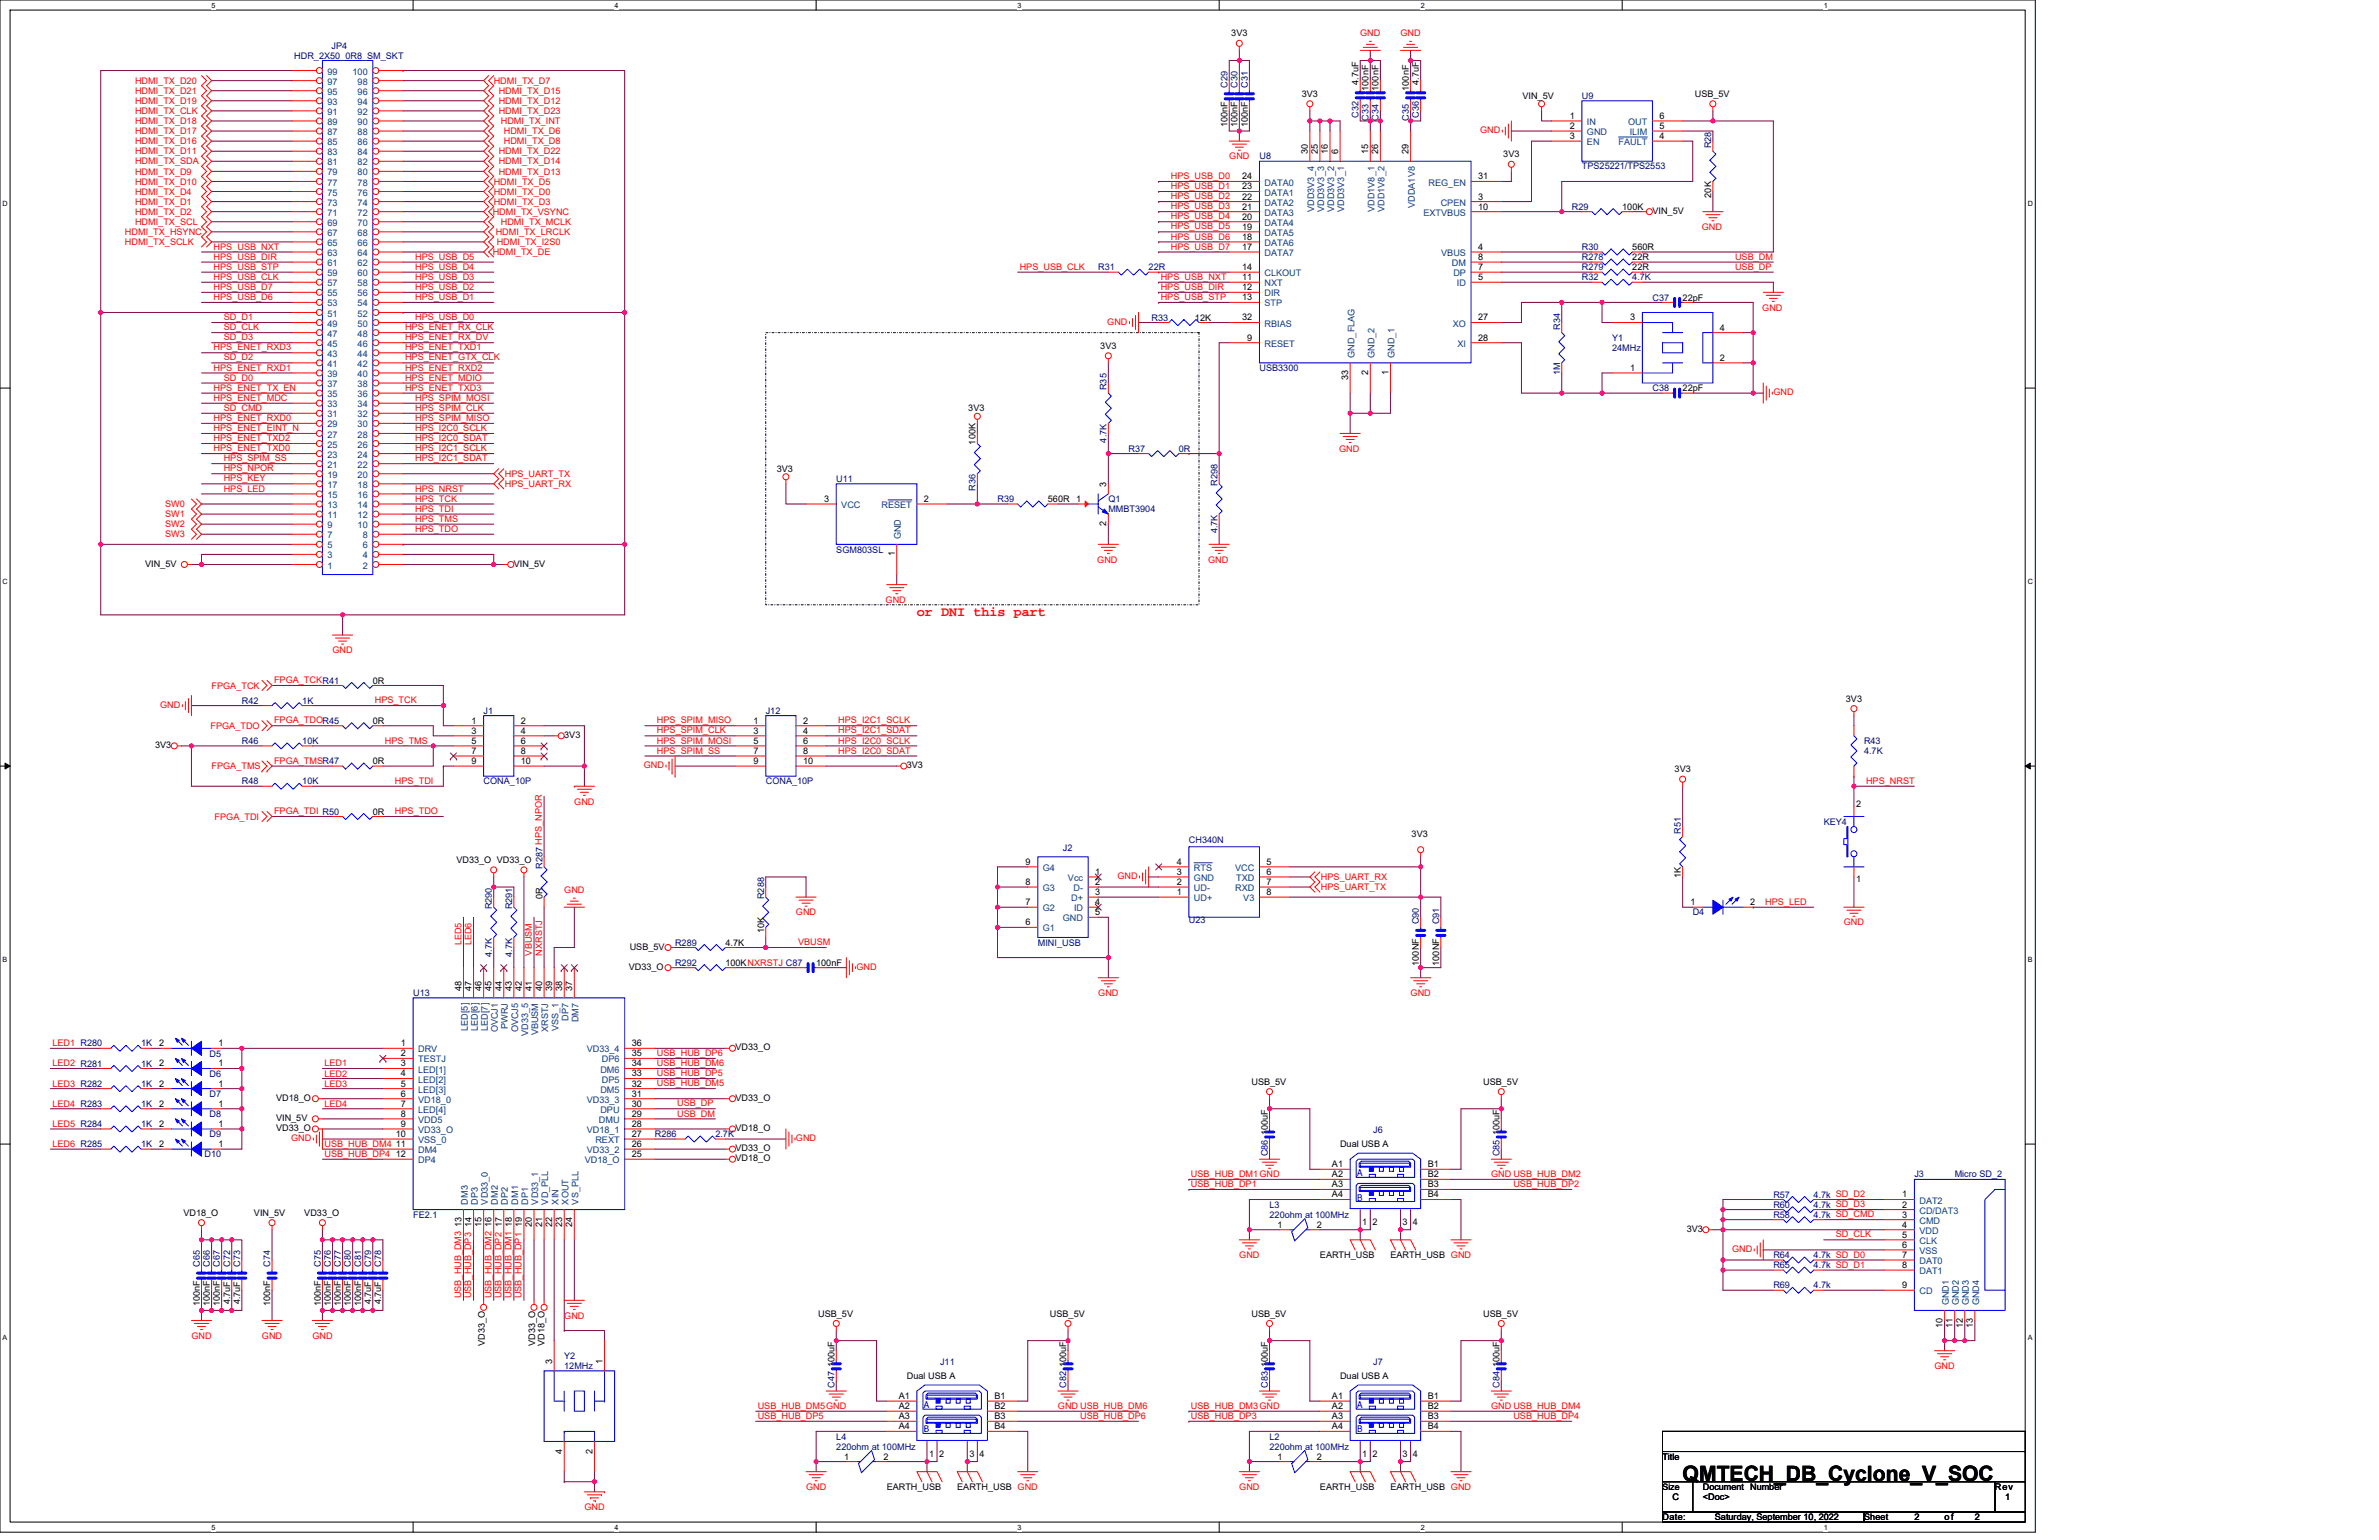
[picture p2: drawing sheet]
<svg xmlns="http://www.w3.org/2000/svg" width="432mm" height="279mm" viewBox="0 0 432 279" stroke-linecap="round" stroke-linejoin="round" font-family="sans-serif">
<defs><g id="words">
<text font-size="3.8" x="305.4" y="268.6">QMTECH_DB_Cyclone_V_SOC</text>
<text font-size="2.4" fill="#f00" x="166.4" y="111.8">or DNI this part</text>
<g font-size="1.6" fill="#000080">
<text x="53.4" y="10.6">HDR_2X50_0R8_SM_SKT</text>
<text x="60.2" y="8.8">JP4</text>
<text x="222.8" y="15.9" transform="rotate(-90 222.8 15.9)">C29</text>
<text x="224.6" y="15.9" transform="rotate(-90 224.6 15.9)">C30</text>
<text x="226.5" y="15.9" transform="rotate(-90 226.5 15.9)">C31</text>
<text x="287.1" y="17.9">U9</text>
<text x="246.6" y="21.4" transform="rotate(-90 246.6 21.4)">C32</text>
<text x="248.4" y="21.9" transform="rotate(-90 248.4 21.9)">C33</text>
<text x="250.2" y="21.9" transform="rotate(-90 250.2 21.9)">C34</text>
<text x="255.7" y="21.9" transform="rotate(-90 255.7 21.9)">C35</text>
<text x="257.5" y="21.4" transform="rotate(-90 257.5 21.4)">C36</text>
<text x="228.6" y="28.9">U8</text>
<text x="310.6" y="26.9" transform="rotate(-90 310.6 26.9)">R28</text>
<text x="287.1" y="30.7">TPS25221/TPS2553</text>
<text x="285.3" y="38.1">R29</text>
<text x="287.1" y="47.2">R278</text>
<text x="287.1" y="45.4">R30</text>
<text x="199.3" y="49">R31</text>
<text x="208.5" y="49">22R</text>
<text x="287.1" y="50.9">R32</text>
<text x="287.1" y="49">R279</text>
<text x="296.3" y="50.9">4.7K</text>
<text x="209" y="58.2">R33</text>
<text x="283.2" y="59.8" transform="rotate(-90 283.2 59.8)">R34</text>
<text x="299.9" y="54.5">C37</text>
<text x="292.6" y="61.8">Y1</text>
<text x="292.6" y="63.7">24MHz</text>
<text x="200.9" y="70.8" transform="rotate(-90 200.9 70.8)">R35</text>
<text x="228.6" y="67.3">USB3300</text>
<text x="283.2" y="68" transform="rotate(-90 283.2 68)">1M</text>
<text x="299.9" y="71">C38</text>
<text x="200.9" y="80.3" transform="rotate(-90 200.9 80.3)">4.7K</text>
<text x="204.8" y="82">R37</text>
<text x="214" y="82">0R</text>
<text x="151.8" y="87.4">U11</text>
<text x="177.1" y="89.1" transform="rotate(-90 177.1 89.1)">R36</text>
<text x="221" y="88.2" transform="rotate(-90 221 88.2)">R298</text>
<text x="181.1" y="91.1">R39</text>
<text x="201.2" y="91.1">Q1</text>
<text x="201.2" y="92.9">MMBT3904</text>
<text x="151.8" y="100.2">SGM803SL</text>
<text x="221" y="96.7" transform="rotate(-90 221 96.7)">4.7K</text>
<text x="43.9" y="127.7">R42</text>
<text x="54.9" y="127.7">1K</text>
<text x="87.8" y="129.5">J1</text>
<text x="139" y="129.5">J12</text>
<text x="43.9" y="135">R46</text>
<text x="54.9" y="135">10K</text>
<text x="338.3" y="135">R43</text>
<text x="338.3" y="136.8">4.7K</text>
<text x="43.9" y="142.3">R48</text>
<text x="54.9" y="142.3">10K</text>
<text x="87.8" y="142.3">CONA_10P</text>
<text x="139" y="142.3">CONA_10P</text>
<text x="331" y="149.6">KEY4</text>
<text x="192.9" y="154.4">J2</text>
<text x="215.8" y="152.9">CH340N</text>
<text x="305.1" y="151.2" transform="rotate(-90 305.1 151.2)">R51</text>
<text x="98.4" y="157.6" transform="rotate(-90 98.4 157.6)">R287 HPS_NPOR</text>
<text x="89.3" y="165" transform="rotate(-90 89.3 165)">R290</text>
<text x="93" y="165" transform="rotate(-90 93 165)">R291</text>
<text x="138.7" y="163.1" transform="rotate(-90 138.7 163.1)">R288</text>
<text x="215.8" y="167.5">U23</text>
<text x="257.5" y="167.7" transform="rotate(-90 257.5 167.7)">C90</text>
<text x="261.2" y="167.7" transform="rotate(-90 261.2 167.7)">C91</text>
<text x="307.2" y="166.1">D4</text>
<text x="89.3" y="173.6" transform="rotate(-90 89.3 173.6)">4.7K</text>
<text x="93" y="173.6" transform="rotate(-90 93 173.6)">4.7K</text>
<text x="122.5" y="171.6">R289</text>
<text x="188.4" y="171.6">MINI_USB</text>
<text x="122.5" y="175.2">R292</text>
<text x="75" y="180.7">U13</text>
<text x="25.6" y="189.9">1K</text>
<text x="38" y="191.7">D5</text>
<text x="25.6" y="193.5">1K</text>
<text x="25.6" y="197.2">1K</text>
<text x="38" y="195.3">D6</text>
<text x="25.6" y="200.8">1K</text>
<text x="38" y="199">D7</text>
<text x="38" y="202.7">D8</text>
<text x="25.6" y="208.1">1K</text>
<text x="25.6" y="204.5">1K</text>
<text x="37.1" y="210">D10</text>
<text x="38" y="206.3">D9</text>
<text x="118.9" y="206.3">R286</text>
<text x="129.8" y="206.3">2.7K</text>
<text x="230.1" y="209.8" transform="rotate(-90 230.1 209.8)">C86</text>
<text x="249.3" y="205.6">J6</text>
<text x="272.2" y="209.8" transform="rotate(-90 272.2 209.8)">C85</text>
<text x="347.5" y="213.6">J3</text>
<text x="354.8" y="213.6">Micro SD_2</text>
<text x="75" y="220.9">FE2.1</text>
<text x="230.4" y="219.1">L3</text>
<text x="230.4" y="220.9">220ohm at 100MHz</text>
<text x="321.9" y="217.3">R57</text>
<text x="321.9" y="220.9">R58</text>
<text x="321.9" y="219.1">R60</text>
<text x="329.2" y="217.3">4.7k SD_D2</text>
<text x="329.2" y="220.9">4.7k SD_CMD</text>
<text x="329.2" y="219.1">4.7k SD_D3</text>
<text x="36.3" y="229.9" transform="rotate(-90 36.3 229.9)">C65</text>
<text x="38.1" y="229.9" transform="rotate(-90 38.1 229.9)">C66</text>
<text x="39.9" y="229.9" transform="rotate(-90 39.9 229.9)">C67</text>
<text x="41.8" y="229.9" transform="rotate(-90 41.8 229.9)">C72</text>
<text x="43.6" y="229.9" transform="rotate(-90 43.6 229.9)">C73</text>
<text x="49.1" y="229.9" transform="rotate(-90 49.1 229.9)">C74</text>
<text x="58.2" y="229.9" transform="rotate(-90 58.2 229.9)">C75</text>
<text x="60" y="229.9" transform="rotate(-90 60 229.9)">C76</text>
<text x="61.9" y="229.9" transform="rotate(-90 61.9 229.9)">C77</text>
<text x="63.7" y="229.9" transform="rotate(-90 63.7 229.9)">C80</text>
<text x="65.5" y="229.9" transform="rotate(-90 65.5 229.9)">C81</text>
<text x="67.4" y="229.9" transform="rotate(-90 67.4 229.9)">C79</text>
<text x="69.2" y="229.9" transform="rotate(-90 69.2 229.9)">C78</text>
<text x="321.9" y="233.7">R69</text>
<text x="321.9" y="230.1">R65</text>
<text x="321.9" y="228.3">R64</text>
<text x="329.2" y="233.7">4.7k</text>
<text x="329.2" y="230.1">4.7k SD_D1</text>
<text x="329.2" y="228.3">4.7k SD_D0</text>
<text x="102.4" y="246.5">Y2</text>
<text x="102.4" y="248.4">12MHz</text>
<text x="151.5" y="251.8" transform="rotate(-90 151.5 251.8)">C47</text>
<text x="170.6" y="247.6">J11</text>
<text x="193.5" y="251.8" transform="rotate(-90 193.5 251.8)">C82</text>
<text x="230.1" y="251.8" transform="rotate(-90 230.1 251.8)">C83</text>
<text x="249.3" y="247.6">J7</text>
<text x="272.2" y="251.8" transform="rotate(-90 272.2 251.8)">C84</text>
<text x="151.8" y="261.2">L4</text>
<text x="151.8" y="263">220ohm at 100MHz</text>
<text x="230.4" y="261.2">L2</text>
<text x="230.4" y="263">220ohm at 100MHz</text>
</g>
<g font-size="1.6">
<text x="223.5" y="6.6">3V3</text>
<text x="236.3" y="17.6">3V3</text>
<text x="246.6" y="15.4" transform="rotate(-90 246.6 15.4)">4.7uF</text>
<text x="248.4" y="16.5" transform="rotate(-90 248.4 16.5)">100nF</text>
<text x="250.2" y="16.5" transform="rotate(-90 250.2 16.5)">100nF</text>
<text x="255.7" y="16.5" transform="rotate(-90 255.7 16.5)">100nF</text>
<text x="257.5" y="15.4" transform="rotate(-90 257.5 15.4)">4.7uF</text>
<text x="276.3" y="17.9">VIN_5V</text>
<text x="307.6" y="17.6">USB_5V</text>
<text x="222.8" y="23" transform="rotate(-90 222.8 23)">100nF</text>
<text x="224.6" y="23" transform="rotate(-90 224.6 23)">100nF</text>
<text x="226.5" y="23" transform="rotate(-90 226.5 23)">100nF</text>
<text x="284.9" y="21.6">1</text>
<text x="284.9" y="23.4">2</text>
<text x="301.2" y="23.4">5</text>
<text x="301.2" y="21.6">6</text>
<text x="237.4" y="28" transform="rotate(-90 237.4 28)">30</text>
<text x="239.2" y="28" transform="rotate(-90 239.2 28)">25</text>
<text x="241" y="28" transform="rotate(-90 241 28)">16</text>
<text x="242.9" y="28" transform="rotate(-90 242.9 28)">6</text>
<text x="248.3" y="28" transform="rotate(-90 248.3 28)">15</text>
<text x="250.2" y="28" transform="rotate(-90 250.2 28)">26</text>
<text x="255.7" y="28" transform="rotate(-90 255.7 28)">29</text>
<text x="272.9" y="28.5">3V3</text>
<text x="284.9" y="25.2">3</text>
<text x="301.2" y="25.2">4</text>
<text x="225.5" y="34.4">23</text>
<text x="225.5" y="32.5">24</text>
<text x="268.3" y="32.5">31</text>
<text x="310.6" y="35.8" transform="rotate(-90 310.6 35.8)">20K</text>
<text x="225.5" y="41.7">19</text>
<text x="225.5" y="39.9">20</text>
<text x="225.5" y="38">21</text>
<text x="225.5" y="36.2">22</text>
<text x="268.3" y="38">10</text>
<text x="268.3" y="36.2">3</text>
<text x="294.4" y="38.1">100K</text>
<text x="299.9" y="38.8">VIN_5V</text>
<text x="225.5" y="45.3">17</text>
<text x="225.5" y="43.5">18</text>
<text x="268.3" y="45.3">4</text>
<text x="268.3" y="47.2">8</text>
<text x="296.3" y="47.2">22R</text>
<text x="296.3" y="45.4">560R</text>
<text x="225.5" y="50.8">11</text>
<text x="225.5" y="52.7">12</text>
<text x="225.5" y="49">14</text>
<text x="268.3" y="50.8">5</text>
<text x="268.3" y="49">7</text>
<text x="296.3" y="49">22R</text>
<text x="216.9" y="58.2">12K</text>
<text x="225.5" y="54.5">13</text>
<text x="225.5" y="58.1">32</text>
<text x="268.3" y="58.1">27</text>
<text x="295.9" y="58.1">3</text>
<text x="305.4" y="54.5">22pF</text>
<text x="312.2" y="60">4</text>
<text x="199.7" y="63.3">3V3</text>
<text x="226.4" y="61.8">9</text>
<text x="268.3" y="61.8">28</text>
<text x="312.2" y="65.5">2</text>
<text x="244.7" y="69" transform="rotate(-90 244.7 69)">33</text>
<text x="248.3" y="68" transform="rotate(-90 248.3 68)">2</text>
<text x="252" y="68" transform="rotate(-90 252 68)">1</text>
<text x="295.9" y="67.3">1</text>
<text x="305.4" y="71">22pF</text>
<text x="175.7" y="74.6">3V3</text>
<text x="177.1" y="80.7" transform="rotate(-90 177.1 80.7)">100K</text>
<text x="141" y="85.6">3V3</text>
<text x="200.8" y="88.3" transform="rotate(-90 200.8 88.3)">3</text>
<text x="149.6" y="91.1">3</text>
<text x="167.7" y="91.1">2</text>
<text x="190.2" y="91.1">560R</text>
<text x="195.3" y="91.1">1</text>
<text x="200.8" y="95.5" transform="rotate(-90 200.8 95.5)">2</text>
<text x="162.4" y="101" transform="rotate(-90 162.4 101)">1</text>
<text x="26.3" y="102.8">VIN_5V</text>
<text x="93.3" y="102.8">VIN_5V</text>
<text x="67.7" y="124">0R</text>
<text x="67.7" y="131.3">0R</text>
<text x="85.6" y="131.3">1</text>
<text x="94.6" y="131.3">2</text>
<text x="136.8" y="131.3">1</text>
<text x="145.8" y="131.3">2</text>
<text x="335" y="127.3">3V3</text>
<text x="28.2" y="135.7">3V3</text>
<text x="85.6" y="133.1">3</text>
<text x="85.6" y="135">5</text>
<text x="85.6" y="136.8">7</text>
<text x="94.6" y="133.1">4</text>
<text x="94.6" y="135">6</text>
<text x="94.6" y="136.8">8</text>
<text x="102.4" y="133.9">3V3</text>
<text x="136.8" y="133.1">3</text>
<text x="136.8" y="135">5</text>
<text x="136.8" y="136.8">7</text>
<text x="145.8" y="133.1">4</text>
<text x="145.8" y="135">6</text>
<text x="145.8" y="136.8">8</text>
<text x="67.7" y="138.6">0R</text>
<text x="85.6" y="138.6">9</text>
<text x="94.6" y="138.6">10</text>
<text x="136.8" y="138.6">9</text>
<text x="145.8" y="138.6">10</text>
<text x="164.6" y="139.4">3V3</text>
<text x="303.9" y="140.1">3V3</text>
<text x="67.7" y="147.8">0R</text>
<text x="336.9" y="146.5">2</text>
<text x="256.2" y="151.8">3V3</text>
<text x="82.8" y="156.6">VD33_O VD33_O</text>
<text x="186.2" y="160.6">8</text>
<text x="186.2" y="156.9">9</text>
<text x="198.8" y="158.7">1</text>
<text x="198.8" y="160.6">2</text>
<text x="213.6" y="156.9">4</text>
<text x="213.6" y="160.6">2</text>
<text x="213.6" y="158.7">3</text>
<text x="229.9" y="156.9">5</text>
<text x="229.9" y="158.7">6</text>
<text x="229.9" y="160.6">7</text>
<text x="305.1" y="159.3" transform="rotate(-90 305.1 159.3)">1K</text>
<text x="336.9" y="160">1</text>
<text x="98.4" y="163.1" transform="rotate(-90 98.4 163.1)">0R</text>
<text x="186.2" y="164.2">7</text>
<text x="186.2" y="167.9">6</text>
<text x="198.8" y="162.4">3</text>
<text x="198.8" y="166">5</text>
<text x="198.8" y="164.2">4</text>
<text x="213.6" y="162.4">1</text>
<text x="229.9" y="162.4">8</text>
<text x="306.9" y="164.2">1</text>
<text x="317.7" y="164.2">2</text>
<text x="114.3" y="172.3">USB_5V</text>
<text x="131.7" y="171.6">4.7K</text>
<text x="138.7" y="169.3" transform="rotate(-90 138.7 169.3)">10K</text>
<text x="83.8" y="179.8" transform="rotate(-90 83.8 179.8)">48</text>
<text x="85.6" y="179.8" transform="rotate(-90 85.6 179.8)">47</text>
<text x="87.4" y="179.8" transform="rotate(-90 87.4 179.8)">46</text>
<text x="89.2" y="179.8" transform="rotate(-90 89.2 179.8)">45</text>
<text x="91.1" y="179.8" transform="rotate(-90 91.1 179.8)">44</text>
<text x="92.9" y="179.8" transform="rotate(-90 92.9 179.8)">43</text>
<text x="94.7" y="179.8" transform="rotate(-90 94.7 179.8)">42</text>
<text x="96.6" y="179.8" transform="rotate(-90 96.6 179.8)">41</text>
<text x="98.4" y="179.8" transform="rotate(-90 98.4 179.8)">40</text>
<text x="100.2" y="179.8" transform="rotate(-90 100.2 179.8)">39</text>
<text x="102" y="179.8" transform="rotate(-90 102 179.8)">38</text>
<text x="103.9" y="179.8" transform="rotate(-90 103.9 179.8)">37</text>
<text x="114.1" y="176">VD33_O</text>
<text x="131.7" y="175.2">100KNXRSTJ C87</text>
<text x="148.1" y="175.2">100nF</text>
<text x="257.5" y="175.2" transform="rotate(-90 257.5 175.2)">100NF</text>
<text x="261.2" y="175.2" transform="rotate(-90 261.2 175.2)">100NF</text>
<text x="28.9" y="189.8">2</text>
<text x="39.7" y="189.8">1</text>
<text x="72.8" y="189.8">1</text>
<text x="72.8" y="191.6">2</text>
<text x="114.7" y="191.6">35</text>
<text x="114.7" y="189.8">36</text>
<text x="133.5" y="190.6">VD33_O</text>
<text x="28.9" y="193.5">2</text>
<text x="28.9" y="197.1">2</text>
<text x="39.7" y="193.5">1</text>
<text x="39.7" y="197.1">1</text>
<text x="72.8" y="193.5">3</text>
<text x="72.8" y="195.3">4</text>
<text x="72.8" y="197.1">5</text>
<text x="114.7" y="195.3">33</text>
<text x="114.7" y="197.1">32</text>
<text x="114.7" y="193.5">34</text>
<text x="227.1" y="196.8">USB_5V</text>
<text x="269.2" y="196.8">USB_5V</text>
<text x="28.9" y="200.8">2</text>
<text x="39.7" y="200.8">1</text>
<text x="50.1" y="199.7">VD18_O</text>
<text x="50.1" y="203.4">VIN_5V</text>
<text x="72.8" y="199">6</text>
<text x="72.8" y="200.8">7</text>
<text x="72.8" y="202.6">8</text>
<text x="114.7" y="202.6">29</text>
<text x="114.7" y="199">31</text>
<text x="114.7" y="200.8">30</text>
<text x="133.5" y="199.7">VD33_O</text>
<text x="28.9" y="204.5">2</text>
<text x="28.9" y="208.1">2</text>
<text x="39.7" y="204.5">1</text>
<text x="39.7" y="208.1">1</text>
<text x="50.1" y="205.2">VD33_O</text>
<text x="71.9" y="206.3">10</text>
<text x="71.9" y="208.1">11</text>
<text x="71.9" y="209.9">12</text>
<text x="72.8" y="204.5">9</text>
<text x="114.7" y="208.1">26</text>
<text x="114.7" y="204.5">28</text>
<text x="114.7" y="209.9">25</text>
<text x="114.7" y="206.3">27</text>
<text x="133.5" y="205.2">VD18_O</text>
<text x="133.5" y="208.9">VD33_O</text>
<text x="230.1" y="205.9" transform="rotate(-90 230.1 205.9)">100uF</text>
<text x="243.2" y="208.1">Dual USB A</text>
<text x="272.2" y="205.9" transform="rotate(-90 272.2 205.9)">100uF</text>
<text x="133.5" y="210.7">VD18_O</text>
<text x="241.8" y="211.8">A1</text>
<text x="241.8" y="213.6">A2</text>
<text x="241.8" y="215.4">A3</text>
<text x="259.1" y="211.8">B1</text>
<text x="259.1" y="213.6">B2</text>
<text x="259.1" y="215.4">B3</text>
<text x="33.3" y="220.6">VD18_O</text>
<text x="46.1" y="220.6">VIN_5V</text>
<text x="55.2" y="220.6">VD33_O</text>
<text x="241.8" y="217.3">A4</text>
<text x="259.1" y="217.3">B4</text>
<text x="345.3" y="219.1">2</text>
<text x="345.3" y="220.9">3</text>
<text x="345.3" y="217.3">1</text>
<text x="83.8" y="222.6" transform="rotate(-90 83.8 222.6)">13</text>
<text x="85.6" y="222.6" transform="rotate(-90 85.6 222.6)">14</text>
<text x="87.4" y="222.6" transform="rotate(-90 87.4 222.6)">15</text>
<text x="89.2" y="222.6" transform="rotate(-90 89.2 222.6)">16</text>
<text x="91.1" y="222.6" transform="rotate(-90 91.1 222.6)">17</text>
<text x="92.9" y="222.6" transform="rotate(-90 92.9 222.6)">18</text>
<text x="94.7" y="222.6" transform="rotate(-90 94.7 222.6)">19</text>
<text x="96.6" y="222.6" transform="rotate(-90 96.6 222.6)">20</text>
<text x="98.4" y="222.6" transform="rotate(-90 98.4 222.6)">21</text>
<text x="100.2" y="222.6" transform="rotate(-90 100.2 222.6)">22</text>
<text x="102" y="222.6" transform="rotate(-90 102 222.6)">23</text>
<text x="103.9" y="222.6" transform="rotate(-90 103.9 222.6)">24</text>
<text x="231.9" y="222.7">1</text>
<text x="239" y="222.7">2</text>
<text x="247.3" y="222.2">1</text>
<text x="249.1" y="222.2">2</text>
<text x="254.6" y="222.2">3</text>
<text x="256.4" y="222.2">4</text>
<text x="306.1" y="223.5">3V3</text>
<text x="345.3" y="222.7">4</text>
<text x="345.3" y="224.6">5</text>
<text x="345.3" y="226.4">6</text>
<text x="239.6" y="228.3">EARTH_USB</text>
<text x="252.4" y="228.3">EARTH_USB GND</text>
<text x="345.3" y="228.2">7</text>
<text x="345.3" y="230.1">8</text>
<text x="345.3" y="233.7">9</text>
<text x="36.3" y="237" transform="rotate(-90 36.3 237)">100nF</text>
<text x="38.1" y="237" transform="rotate(-90 38.1 237)">100nF</text>
<text x="39.9" y="237" transform="rotate(-90 39.9 237)">100nF</text>
<text x="41.8" y="236.6" transform="rotate(-90 41.8 236.6)">4.7uF</text>
<text x="43.6" y="236.6" transform="rotate(-90 43.6 236.6)">4.7uF</text>
<text x="49.1" y="237" transform="rotate(-90 49.1 237)">100nF</text>
<text x="58.2" y="237" transform="rotate(-90 58.2 237)">100nF</text>
<text x="60" y="237" transform="rotate(-90 60 237)">100nF</text>
<text x="61.9" y="237" transform="rotate(-90 61.9 237)">100nF</text>
<text x="63.7" y="237" transform="rotate(-90 63.7 237)">100nF</text>
<text x="65.5" y="237" transform="rotate(-90 65.5 237)">100nF</text>
<text x="67.4" y="236.6" transform="rotate(-90 67.4 236.6)">4.7uF</text>
<text x="69.2" y="236.6" transform="rotate(-90 69.2 236.6)">4.7uF</text>
<text x="148.5" y="238.9">USB_5V</text>
<text x="190.6" y="238.9">USB_5V</text>
<text x="227.1" y="238.9">USB_5V</text>
<text x="269.2" y="238.9">USB_5V</text>
<text x="88" y="244.1" transform="rotate(-90 88 244.1)">VD33_O</text>
<text x="97.2" y="244.1" transform="rotate(-90 97.2 244.1)">VD33_O</text>
<text x="98.8" y="244.1" transform="rotate(-90 98.8 244.1)">VD18_O</text>
<text x="352.6" y="240.9" transform="rotate(-90 352.6 240.9)">10</text>
<text x="354.4" y="240.9" transform="rotate(-90 354.4 240.9)">11</text>
<text x="356.2" y="240.9" transform="rotate(-90 356.2 240.9)">12</text>
<text x="358.1" y="240.9" transform="rotate(-90 358.1 240.9)">13</text>
<text x="100.2" y="247.4" transform="rotate(-90 100.2 247.4)">3</text>
<text x="109.4" y="247.4" transform="rotate(-90 109.4 247.4)">1</text>
<text x="151.5" y="248" transform="rotate(-90 151.5 248)">100uF</text>
<text x="164.6" y="250.2">Dual USB A</text>
<text x="193.5" y="248" transform="rotate(-90 193.5 248)">100uF</text>
<text x="230.1" y="248" transform="rotate(-90 230.1 248)">100uF</text>
<text x="243.2" y="250.2">Dual USB A</text>
<text x="272.2" y="248" transform="rotate(-90 272.2 248)">100uF</text>
<text x="163.1" y="253.8">A1</text>
<text x="163.1" y="255.7">A2</text>
<text x="163.1" y="257.5">A3</text>
<text x="180.5" y="253.8">B1</text>
<text x="180.5" y="255.7">B2</text>
<text x="180.5" y="257.5">B3</text>
<text x="241.8" y="253.8">A1</text>
<text x="241.8" y="255.7">A2</text>
<text x="241.8" y="257.5">A3</text>
<text x="259.1" y="253.8">B1</text>
<text x="259.1" y="255.7">B2</text>
<text x="259.1" y="257.5">B3</text>
<text x="102" y="263.7" transform="rotate(-90 102 263.7)">4</text>
<text x="107.5" y="263.7" transform="rotate(-90 107.5 263.7)">2</text>
<text x="163.1" y="259.3">A4</text>
<text x="180.5" y="259.3">B4</text>
<text x="241.8" y="259.3">A4</text>
<text x="259.1" y="259.3">B4</text>
<text x="153.2" y="264.8">1</text>
<text x="160.4" y="264.8">2</text>
<text x="168.6" y="264.3">1</text>
<text x="170.5" y="264.3">2</text>
<text x="175.9" y="264.3">3</text>
<text x="177.8" y="264.3">4</text>
<text x="231.9" y="264.8">1</text>
<text x="239" y="264.8">2</text>
<text x="247.3" y="264.3">1</text>
<text x="249.1" y="264.3">2</text>
<text x="254.6" y="264.3">3</text>
<text x="256.4" y="264.3">4</text>
<text x="301.8" y="264.8">Title</text>
<text x="160.9" y="270.3">EARTH_USB</text>
<text x="173.7" y="270.3">EARTH_USB GND</text>
<text x="239.6" y="270.3">EARTH_USB</text>
<text x="252.4" y="270.3">EARTH_USB GND</text>
<text x="301.8" y="270.3">Size</text>
<text x="301.8" y="275.8">Date:</text>
<text x="303.6" y="272.1">C</text>
<text x="309.1" y="270.3">Document Number</text>
<text x="309.1" y="272.1">&lt;Doc&gt;</text>
<text x="311.3" y="275.8">Saturday, September 10, 2022</text>
<text x="338.3" y="275.8">Sheet</text>
<text x="347.5" y="275.8">2</text>
<text x="353" y="275.8">of</text>
<text x="358.4" y="275.8">2</text>
<text x="362.1" y="270.3">Rev</text>
<text x="363.9" y="272.1">1</text>
</g>
<g font-size="1.6" fill="#f00">
<text x="246.9" y="6.6">GND</text>
<text x="254.2" y="6.6">GND</text>
<text x="24.5" y="15.2">HDMI_TX_D20</text>
<text x="24.5" y="17">HDMI_TX_D21</text>
<text x="89.6" y="15.2">HDMI_TX_D7</text>
<text x="90.5" y="17">HDMI_TX_D15</text>
<text x="24.5" y="18.9">HDMI_TX_D19</text>
<text x="24.5" y="20.7">HDMI_TX_CLK</text>
<text x="24.5" y="22.5">HDMI_TX_D18</text>
<text x="90.5" y="18.9">HDMI_TX_D12</text>
<text x="90.5" y="20.7">HDMI_TX_D23</text>
<text x="90.9" y="22.5">HDMI_TX_INT</text>
<text x="24.5" y="26.2">HDMI_TX_D16</text>
<text x="24.5" y="24.3">HDMI_TX_D17</text>
<text x="24.5" y="28">HDMI_TX_D11</text>
<text x="24.5" y="29.8">HDMI_TX_SDA</text>
<text x="90.5" y="29.8">HDMI_TX_D14</text>
<text x="90.5" y="28">HDMI_TX_D22</text>
<text x="91.4" y="24.3">HDMI_TX_D6</text>
<text x="91.4" y="26.2">HDMI_TX_D8</text>
<text x="223.1" y="28.9">GND</text>
<text x="268.6" y="24.2">GND</text>
<text x="24.5" y="31.7">HDMI_TX_D9</text>
<text x="24.5" y="33.5">HDMI_TX_D10</text>
<text x="24.5" y="35.3">HDMI_TX_D4</text>
<text x="89.6" y="33.5">HDMI_TX_D5</text>
<text x="89.6" y="35.3">HDMI_TX_D0</text>
<text x="90.5" y="31.7">HDMI_TX_D13</text>
<text x="212.5" y="32.5">HPS_USB_D0</text>
<text x="212.5" y="34.3">HPS_USB_D1</text>
<text x="24.5" y="37.1">HDMI_TX_D1</text>
<text x="24.5" y="39">HDMI_TX_D2</text>
<text x="24.5" y="40.8">HDMI_TX_SCL</text>
<text x="89.4" y="39">HDMI_TX_VSYNC</text>
<text x="89.6" y="37.1">HDMI_TX_D3</text>
<text x="90.9" y="40.8">HDMI_TX_MCLK</text>
<text x="212.5" y="36.1">HPS_USB_D2</text>
<text x="212.5" y="38">HPS_USB_D3</text>
<text x="212.5" y="39.8">HPS_USB_D4</text>
<text x="212.5" y="41.6">HPS_USB_D5</text>
<text x="308.9" y="41.7">GND</text>
<text x="22.7" y="42.6">HDMI_TX_HSYNC</text>
<text x="22.7" y="44.5">HDMI_TX_SCLK</text>
<text x="38.8" y="45.3">HPS_USB_NXT</text>
<text x="38.8" y="47.1">HPS_USB_DIR</text>
<text x="75.3" y="47.1">HPS_USB_D5</text>
<text x="89.4" y="46.3">HDMI_TX_DE</text>
<text x="90" y="42.6">HDMI_TX_LRCLK</text>
<text x="90.2" y="44.5">HDMI_TX_I2S0</text>
<text x="212.5" y="43.5">HPS_USB_D6</text>
<text x="212.5" y="45.3">HPS_USB_D7</text>
<text x="314.9" y="47.1">USB_DM</text>
<text x="38.8" y="48.9">HPS_USB_STP</text>
<text x="38.8" y="50.8">HPS_USB_CLK</text>
<text x="38.8" y="52.6">HPS_USB_D7</text>
<text x="75.3" y="50.8">HPS_USB_D3</text>
<text x="75.3" y="52.6">HPS_USB_D2</text>
<text x="75.3" y="48.9">HPS_USB_D4</text>
<text x="185.1" y="48.9">HPS_USB_CLK</text>
<text x="210.7" y="52.6">HPS_USB_DIR</text>
<text x="210.7" y="50.8">HPS_USB_NXT</text>
<text x="314.9" y="48.9">USB_DP</text>
<text x="38.8" y="54.4">HPS_USB_D6</text>
<text x="40.6" y="58.1">SD_D1</text>
<text x="40.6" y="59.9">SD_CLK</text>
<text x="73.5" y="59.9">HPS_ENET_RX_CLK</text>
<text x="75.3" y="58.1">HPS_USB_D0</text>
<text x="75.3" y="54.4">HPS_USB_D1</text>
<text x="201" y="58.9">GND</text>
<text x="210.7" y="54.4">HPS_USB_STP</text>
<text x="319.9" y="56.3">GND</text>
<text x="38.8" y="63.6">HPS_ENET_RXD3</text>
<text x="40.6" y="61.7">SD_D3</text>
<text x="40.6" y="65.4">SD_D2</text>
<text x="73.5" y="65.4">HPS_ENET_GTX_CLK</text>
<text x="73.5" y="61.7">HPS_ENET_RX_DV</text>
<text x="73.5" y="63.6">HPS_ENET_TXD1</text>
<text x="38.8" y="70.9">HPS_ENET_TX_EN</text>
<text x="38.8" y="67.2">HPS_ENET_RXD1</text>
<text x="40.6" y="69.1">SD_D0</text>
<text x="73.5" y="67.2">HPS_ENET_RXD2</text>
<text x="73.5" y="70.9">HPS_ENET_TXD3</text>
<text x="73.5" y="69.1">HPS_ENET_MDIO</text>
<text x="321.9" y="71.7">GND</text>
<text x="38.8" y="72.7">HPS_ENET_MDC</text>
<text x="38.8" y="76.4">HPS_ENET_RXD0</text>
<text x="40.6" y="74.5">SD_CMD</text>
<text x="75.3" y="72.7">HPS_SPIM_MOSI</text>
<text x="75.3" y="74.5">HPS_SPIM_CLK</text>
<text x="75.3" y="76.4">HPS_SPIM_MISO</text>
<text x="38.8" y="78.2">HPS_ENET_EINT_N</text>
<text x="38.8" y="81.9">HPS_ENET_TXD0</text>
<text x="38.8" y="80">HPS_ENET_TXD2</text>
<text x="40.6" y="83.7">HPS_SPIM_SS</text>
<text x="75.3" y="83.7">HPS_I2C1_SDAT</text>
<text x="75.3" y="81.9">HPS_I2C1_SCLK</text>
<text x="75.3" y="80">HPS_I2C0_SDAT</text>
<text x="75.3" y="78.2">HPS_I2C0_SCLK</text>
<text x="243" y="82">GND</text>
<text x="40.6" y="85.5">HPS_NPOR</text>
<text x="40.6" y="87.4">HPS_KEY</text>
<text x="40.6" y="89.2">HPS_LED</text>
<text x="75.3" y="89.2">HPS_NRST</text>
<text x="91.6" y="88.4">HPS_UART_RX</text>
<text x="91.6" y="86.5">HPS_UART_TX</text>
<text x="30" y="92">SW0</text>
<text x="30" y="93.8">SW1</text>
<text x="30" y="95.7">SW2</text>
<text x="75.3" y="91">HPS_TCK</text>
<text x="75.3" y="94.7">HPS_TMS</text>
<text x="75.3" y="92.8">HPS_TDI</text>
<text x="30" y="97.5">SW3</text>
<text x="75.3" y="96.5">HPS_TDO</text>
<text x="199.2" y="102.1">GND</text>
<text x="219.3" y="102.1">GND</text>
<text x="160.8" y="109.4">GND</text>
<text x="60.4" y="118.5">GND</text>
<text x="38.4" y="124.9">FPGA_TCK</text>
<text x="49.7" y="123.9">FPGA_TCKR41</text>
<text x="29.1" y="128.4">GND</text>
<text x="49.7" y="131.2">FPGA_TDOR45</text>
<text x="68" y="127.6">HPS_TCK</text>
<text x="119.2" y="131.2">HPS_SPIM_MISO</text>
<text x="152.2" y="131.2">HPS_I2C1_SCLK</text>
<text x="38.2" y="132.2">FPGA_TDO</text>
<text x="69.9" y="134.9">HPS_TMS</text>
<text x="119.2" y="136.7">HPS_SPIM_SS</text>
<text x="119.2" y="134.9">HPS_SPIM_MOSI</text>
<text x="119.2" y="133.1">HPS_SPIM_CLK</text>
<text x="152.2" y="136.7">HPS_I2C0_SDAT</text>
<text x="152.2" y="134.9">HPS_I2C0_SCLK</text>
<text x="152.2" y="133.1">HPS_I2C1_SDAT</text>
<text x="38.4" y="139.6">FPGA_TMS</text>
<text x="49.7" y="138.6">FPGA_TMSR47</text>
<text x="71.7" y="142.2">HPS_TDI</text>
<text x="116.9" y="139.4">GND</text>
<text x="338.7" y="142.2">HPS_NRST</text>
<text x="39" y="148.7">FPGA_TDI</text>
<text x="49.7" y="147.7">FPGA_TDI R50</text>
<text x="71.7" y="147.7">HPS_TDO</text>
<text x="104.2" y="146">GND</text>
<text x="202.8" y="159.5">GND</text>
<text x="239.8" y="161.5">HPS_UART_TX</text>
<text x="239.8" y="159.7">HPS_UART_RX</text>
<text x="102.4" y="162.1">GND</text>
<text x="144.5" y="166.1">GND</text>
<text x="320.4" y="164.2">HPS_LED</text>
<text x="334.7" y="167.9">GND</text>
<text x="83.8" y="171.5" transform="rotate(-90 83.8 171.5)">LED5</text>
<text x="85.6" y="171.5" transform="rotate(-90 85.6 171.5)">LED6</text>
<text x="96.6" y="173.4" transform="rotate(-90 96.6 173.4)">VBUSM</text>
<text x="98.4" y="173.4" transform="rotate(-90 98.4 173.4)">NXRSTJ</text>
<text x="144.8" y="171.5">VBUSM</text>
<text x="155.4" y="176">GND</text>
<text x="199.3" y="180.7">GND</text>
<text x="256" y="180.7">GND</text>
<text x="9.5" y="189.8">LED1 R280</text>
<text x="119.2" y="191.6">USB_HUB_DP6</text>
<text x="9.5" y="193.5">LED2 R281</text>
<text x="9.5" y="197.1">LED3 R282</text>
<text x="58.9" y="193.5">LED1</text>
<text x="58.9" y="195.3">LED2</text>
<text x="58.9" y="197.1">LED3</text>
<text x="119.2" y="195.2">USB_HUB_DP5</text>
<text x="119.2" y="197.1">USB_HUB_DM5</text>
<text x="119.2" y="193.4">USB_HUB_DM6</text>
<text x="9.5" y="200.8">LED4 R283</text>
<text x="58.9" y="200.8">LED4</text>
<text x="122.9" y="202.6">USB_DM</text>
<text x="122.9" y="200.7">USB_DP</text>
<text x="9.5" y="204.5">LED5 R284</text>
<text x="9.5" y="208.1">LED6 R285</text>
<text x="52.9" y="207">GND</text>
<text x="58.9" y="208.1">USB_HUB_DM4</text>
<text x="58.9" y="209.9">USB_HUB_DP4</text>
<text x="144.5" y="207">GND</text>
<text x="216.2" y="213.5">USB_HUB_DM1GND</text>
<text x="216.2" y="215.4">USB_HUB_DP1</text>
<text x="270.7" y="213.6">GND USB_HUB_DM2</text>
<text x="274.7" y="215.4">USB_HUB_DP2</text>
<text x="314.4" y="227.2">GND</text>
<text x="333.2" y="224.5">SD_CLK</text>
<text x="224.9" y="228.3">GND</text>
<text x="83.7" y="235.5" transform="rotate(-90 83.7 235.5)">USB_HUB_DM3</text>
<text x="85.5" y="235.5" transform="rotate(-90 85.5 235.5)">USB_HUB_DP3</text>
<text x="89.2" y="235.5" transform="rotate(-90 89.2 235.5)">USB_HUB_DM2</text>
<text x="91" y="235.5" transform="rotate(-90 91 235.5)">USB_HUB_DP2</text>
<text x="92.8" y="235.5" transform="rotate(-90 92.8 235.5)">USB_HUB_DM1</text>
<text x="94.7" y="235.5" transform="rotate(-90 94.7 235.5)">USB_HUB_DP1</text>
<text x="102.4" y="239.2">GND</text>
<text x="34.7" y="242.9">GND</text>
<text x="47.5" y="242.9">GND</text>
<text x="56.7" y="242.9">GND</text>
<text x="351.1" y="248.4">GND</text>
<text x="137.5" y="255.6">USB_HUB_DM5GND</text>
<text x="137.5" y="257.4">USB_HUB_DP5</text>
<text x="192" y="255.7">GND USB_HUB_DM6</text>
<text x="196" y="257.4">USB_HUB_DP6</text>
<text x="216.2" y="255.6">USB_HUB_DM3GND</text>
<text x="216.2" y="257.4">USB_HUB_DP3</text>
<text x="270.7" y="255.7">GND USB_HUB_DM4</text>
<text x="274.7" y="257.4">USB_HUB_DP4</text>
<text x="106.1" y="274">GND</text>
<text x="146.3" y="270.3">GND</text>
<text x="224.9" y="270.3">GND</text>
</g>
<g font-size="1.6" fill="#004080">
<text x="59.4" y="17.2">95</text>
<text x="59.4" y="15.4">97</text>
<text x="59.4" y="13.5">99</text>
<text x="64" y="13.5">100</text>
<text x="64.9" y="17.2">96</text>
<text x="64.9" y="15.4">98</text>
<text x="59.4" y="22.7">89</text>
<text x="59.4" y="20.9">91</text>
<text x="59.4" y="19">93</text>
<text x="64.9" y="22.7">90</text>
<text x="64.9" y="20.9">92</text>
<text x="64.9" y="19">94</text>
<text x="288" y="22.7">IN</text>
<text x="295.5" y="22.7">OUT</text>
<text x="59.4" y="28.2">83</text>
<text x="59.4" y="26.3">85</text>
<text x="59.4" y="24.5">87</text>
<text x="64.9" y="28.2">84</text>
<text x="64.9" y="26.3">86</text>
<text x="64.9" y="24.5">88</text>
<text x="288" y="24.5">GND</text>
<text x="288" y="26.3">EN</text>
<text x="293.8" y="26.3">FAULT</text>
<text x="295.8" y="24.5">ILIM</text>
<text x="59.4" y="35.5">75</text>
<text x="59.4" y="33.7">77</text>
<text x="59.4" y="31.8">79</text>
<text x="59.4" y="30">81</text>
<text x="64.9" y="35.5">76</text>
<text x="64.9" y="33.7">78</text>
<text x="64.9" y="31.8">80</text>
<text x="64.9" y="30">82</text>
<text x="229.5" y="35.5">DATA1</text>
<text x="229.5" y="33.7">DATA0</text>
<text x="259.3" y="33.7">REG_EN</text>
<text x="59.4" y="41">69</text>
<text x="59.4" y="39.1">71</text>
<text x="59.4" y="37.3">73</text>
<text x="64.9" y="41">70</text>
<text x="64.9" y="39.1">72</text>
<text x="64.9" y="37.3">74</text>
<text x="229.5" y="41">DATA4</text>
<text x="229.5" y="39.1">DATA3</text>
<text x="229.5" y="37.3">DATA2</text>
<text x="238.5" y="38.5" transform="rotate(-90 238.5 38.5)">VDD3V3_4</text>
<text x="240.3" y="38.5" transform="rotate(-90 240.3 38.5)">VDD3V3_3</text>
<text x="242.2" y="38.5" transform="rotate(-90 242.2 38.5)">VDD3V3_2</text>
<text x="244" y="38.5" transform="rotate(-90 244 38.5)">VDD3V3_1</text>
<text x="249.5" y="38.5" transform="rotate(-90 249.5 38.5)">VDD1V8_1</text>
<text x="251.3" y="38.5" transform="rotate(-90 251.3 38.5)">VDD1V8_2</text>
<text x="256.8" y="37.7" transform="rotate(-90 256.8 37.7)">VDDA1V8</text>
<text x="258.4" y="39.1">EXTVBUS</text>
<text x="261.5" y="37.3">CPEN</text>
<text x="59.4" y="46.5">63</text>
<text x="59.4" y="44.6">65</text>
<text x="59.4" y="42.8">67</text>
<text x="64.9" y="46.5">64</text>
<text x="64.9" y="44.6">66</text>
<text x="64.9" y="42.8">68</text>
<text x="229.5" y="46.5">DATA7</text>
<text x="229.5" y="44.6">DATA6</text>
<text x="229.5" y="42.8">DATA5</text>
<text x="261.6" y="46.5">VBUS</text>
<text x="59.4" y="53.8">55</text>
<text x="59.4" y="51.9">57</text>
<text x="59.4" y="50.1">59</text>
<text x="59.4" y="48.3">61</text>
<text x="64.9" y="53.8">56</text>
<text x="64.9" y="51.9">58</text>
<text x="64.9" y="50.1">60</text>
<text x="64.9" y="48.3">62</text>
<text x="229.5" y="51.9">NXT</text>
<text x="229.5" y="53.8">DIR</text>
<text x="229.5" y="50.1">CLKOUT</text>
<text x="263.5" y="48.3">DM</text>
<text x="263.8" y="50.1">DP</text>
<text x="264.4" y="51.9">ID</text>
<text x="59.4" y="59.3">49</text>
<text x="59.4" y="57.4">51</text>
<text x="59.4" y="55.6">53</text>
<text x="64.9" y="59.3">50</text>
<text x="64.9" y="57.4">52</text>
<text x="64.9" y="55.6">54</text>
<text x="229.5" y="55.6">STP</text>
<text x="229.5" y="59.3">RBIAS</text>
<text x="263.7" y="59.3">XO</text>
<text x="59.4" y="64.8">43</text>
<text x="59.4" y="62.9">45</text>
<text x="59.4" y="61.1">47</text>
<text x="64.9" y="64.8">44</text>
<text x="64.9" y="62.9">46</text>
<text x="64.9" y="61.1">48</text>
<text x="229.5" y="62.9">RESET</text>
<text x="245.8" y="64.9" transform="rotate(-90 245.8 64.9)">GND_FLAG</text>
<text x="249.5" y="64.9" transform="rotate(-90 249.5 64.9)">GND_2</text>
<text x="253.1" y="64.9" transform="rotate(-90 253.1 64.9)">GND_1</text>
<text x="264.5" y="62.9">XI</text>
<text x="59.4" y="70.2">37</text>
<text x="59.4" y="68.4">39</text>
<text x="59.4" y="66.6">41</text>
<text x="64.9" y="70.2">38</text>
<text x="64.9" y="68.4">40</text>
<text x="64.9" y="66.6">42</text>
<text x="59.4" y="77.6">29</text>
<text x="59.4" y="75.7">31</text>
<text x="59.4" y="73.9">33</text>
<text x="59.4" y="72.1">35</text>
<text x="64.9" y="77.6">30</text>
<text x="64.9" y="75.7">32</text>
<text x="64.9" y="73.9">34</text>
<text x="64.9" y="72.1">36</text>
<text x="59.4" y="83">23</text>
<text x="59.4" y="81.2">25</text>
<text x="59.4" y="79.4">27</text>
<text x="64.9" y="83">24</text>
<text x="64.9" y="81.2">26</text>
<text x="64.9" y="79.4">28</text>
<text x="59.4" y="88.5">17</text>
<text x="59.4" y="86.7">19</text>
<text x="59.4" y="84.9">21</text>
<text x="64.9" y="88.5">18</text>
<text x="64.9" y="86.7">20</text>
<text x="64.9" y="84.9">22</text>
<text x="59.4" y="95.8">9</text>
<text x="59.4" y="94">11</text>
<text x="59.4" y="92.2">13</text>
<text x="59.4" y="90.4">15</text>
<text x="64.9" y="95.8">10</text>
<text x="64.9" y="94">12</text>
<text x="64.9" y="92.2">14</text>
<text x="64.9" y="90.4">16</text>
<text x="152.7" y="92.2">VCC</text>
<text x="160" y="92.2">RESET</text>
<text x="59.4" y="101.3">3</text>
<text x="59.4" y="99.5">5</text>
<text x="59.4" y="97.7">7</text>
<text x="65.8" y="101.3">4</text>
<text x="65.8" y="99.5">6</text>
<text x="65.8" y="97.7">8</text>
<text x="163.5" y="97.8" transform="rotate(-90 163.5 97.8)">GND</text>
<text x="59.4" y="103.2">1</text>
<text x="65.8" y="103.2">2</text>
<text x="189.3" y="161.7">G3</text>
<text x="189.3" y="158">G4</text>
<text x="193.8" y="159.8">Vcc</text>
<text x="194.8" y="161.7">D-</text>
<text x="216.7" y="161.7">UD-</text>
<text x="216.7" y="159.8">GND</text>
<text x="216.7" y="158">RTS</text>
<text x="224.2" y="158">VCC</text>
<text x="224.2" y="161.7">RXD</text>
<text x="224.4" y="159.8">TXD</text>
<text x="189.3" y="165.3">G2</text>
<text x="192.9" y="167.2">GND</text>
<text x="194.4" y="163.5">D+</text>
<text x="194.9" y="165.3">ID</text>
<text x="216.7" y="163.5">UD+</text>
<text x="225.7" y="163.5">V3</text>
<text x="189.3" y="169">G1</text>
<text x="103.2" y="185.2" transform="rotate(-90 103.2 185.2)">DP7</text>
<text x="105" y="185.5" transform="rotate(-90 105 185.5)">DM7</text>
<text x="75.9" y="190.9">DRV</text>
<text x="84.9" y="187" transform="rotate(-90 84.9 187)">LED[5]</text>
<text x="86.7" y="187" transform="rotate(-90 86.7 187)">LED[6]</text>
<text x="88.5" y="187" transform="rotate(-90 88.5 187)">LED[7]</text>
<text x="90.4" y="187.3" transform="rotate(-90 90.4 187.3)">OVCJ1</text>
<text x="92.2" y="186.7" transform="rotate(-90 92.2 186.7)">PWRJ</text>
<text x="94" y="187.3" transform="rotate(-90 94 187.3)">OVCJ5</text>
<text x="95.9" y="187.9" transform="rotate(-90 95.9 187.9)">VD33_5</text>
<text x="97.7" y="187.9" transform="rotate(-90 97.7 187.9)">VBUSM</text>
<text x="99.5" y="187.2" transform="rotate(-90 99.5 187.2)">XRSTJ</text>
<text x="101.3" y="187.1" transform="rotate(-90 101.3 187.1)">VSS_1</text>
<text x="106.5" y="190.9">VD33_4</text>
<text x="75.9" y="192.8">TESTJ</text>
<text x="75.9" y="194.6">LED[1]</text>
<text x="75.9" y="196.4">LED[2]</text>
<text x="109" y="194.6">DM6</text>
<text x="109.3" y="196.4">DP5</text>
<text x="109.3" y="192.8">DP6</text>
<text x="75.9" y="198.3">LED[3]</text>
<text x="75.9" y="200.1">VD18_0</text>
<text x="75.9" y="201.9">LED[4]</text>
<text x="75.9" y="203.7">VDD5</text>
<text x="106.5" y="200.1">VD33_3</text>
<text x="108.7" y="203.7">DMU</text>
<text x="109" y="201.9">DPU</text>
<text x="109" y="198.3">DM5</text>
<text x="75.9" y="205.6">VD33_O</text>
<text x="75.9" y="207.4">VSS_0</text>
<text x="75.9" y="209.2">DM4</text>
<text x="106.5" y="209.2">VD33_2</text>
<text x="106.5" y="205.6">VD18_1</text>
<text x="108.1" y="207.4">REXT</text>
<text x="75.9" y="211.1">DP4</text>
<text x="106.1" y="211.1">VD18_O</text>
<text x="84.9" y="218.5" transform="rotate(-90 84.9 218.5)">DM3</text>
<text x="86.7" y="218.5" transform="rotate(-90 86.7 218.5)">DP3</text>
<text x="88.5" y="218.5" transform="rotate(-90 88.5 218.5)">VD33_0</text>
<text x="90.4" y="218.5" transform="rotate(-90 90.4 218.5)">DM2</text>
<text x="92.2" y="218.5" transform="rotate(-90 92.2 218.5)">DP2</text>
<text x="94" y="218.5" transform="rotate(-90 94 218.5)">DM1</text>
<text x="95.9" y="218.5" transform="rotate(-90 95.9 218.5)">DP1</text>
<text x="97.7" y="218.5" transform="rotate(-90 97.7 218.5)">VD33_1</text>
<text x="99.5" y="218.5" transform="rotate(-90 99.5 218.5)">VD_PLL</text>
<text x="101.3" y="218.5" transform="rotate(-90 101.3 218.5)">XIN</text>
<text x="103.2" y="218.5" transform="rotate(-90 103.2 218.5)">XOUT</text>
<text x="105" y="218.5" transform="rotate(-90 105 218.5)">VS_PLL</text>
<text x="348.4" y="220.2">CD/DAT3</text>
<text x="348.4" y="218.4">DAT2</text>
<text x="348.4" y="222">CMD</text>
<text x="348.4" y="223.9">VDD</text>
<text x="348.4" y="225.7">CLK</text>
<text x="348.4" y="227.5">VSS</text>
<text x="348.4" y="229.3">DAT0</text>
<text x="348.4" y="231.2">DAT1</text>
<text x="348.4" y="234.8">CD</text>
<text x="353.7" y="236.8" transform="rotate(-90 353.7 236.8)">GND1</text>
<text x="355.5" y="236.8" transform="rotate(-90 355.5 236.8)">GND2</text>
<text x="357.4" y="236.8" transform="rotate(-90 357.4 236.8)">GND3</text>
<text x="359.2" y="236.8" transform="rotate(-90 359.2 236.8)">GND4</text>
</g>
<g font-size="1.6" fill="#00f">
<text x="246.3" y="213.4">A</text>
<text x="246.3" y="217.8">B</text>
<text x="167.7" y="255.5">A</text>
<text x="246.3" y="255.5">A</text>
<text x="167.7" y="259.9">B</text>
<text x="246.3" y="259.9">B</text>
</g>
<g font-size="1.3">
<text x="38.4" y="1.4">5</text>
<text x="111.6" y="1.4">4</text>
<text x="184.7" y="1.4">3</text>
<text x="257.9" y="1.4">2</text>
<text x="331" y="1.4">1</text>
<text x=".5" y="37.3">D</text>
<text x="368" y="37.3">D</text>
<text x=".5" y="105.9">C</text>
<text x="368" y="105.9">C</text>
<text x=".5" y="174.5">B</text>
<text x="368" y="174.5">B</text>
<text x=".5" y="243">A</text>
<text x="368" y="243">A</text>
<text x="38.4" y="277.5">5</text>
<text x="111.6" y="277.5">4</text>
<text x="184.7" y="277.5">3</text>
<text x="257.9" y="277.5">2</text>
<text x="331" y="277.5">1</text>
</g>
</g></defs>
<path d="M0 0h369.4v278h-369.4zM1.8 1.8h365.8v274.3h-365.8z" fill="none" stroke="#000" stroke-width=".18"/>
<g fill="#fff">
<path d="M38.4 .2h.7v1.4h-.7z"/>
<path d="M38.4 276.3h.7v1.5h-.7z"/>
</g>
<path d="M75 0v1.8M75 276.1v1.9" fill="none" stroke="#000" stroke-width=".18"/>
<g fill="#fff">
<path d="M111.6 .2h.7v1.4h-.7z"/>
<path d="M111.6 276.3h.7v1.5h-.7z"/>
</g>
<path d="M148.1 0v1.8M148.1 276.1v1.9" fill="none" stroke="#000" stroke-width=".18"/>
<g fill="#fff">
<path d="M184.7 .2h.7v1.4h-.7z"/>
<path d="M184.7 276.3h.7v1.5h-.7z"/>
</g>
<path d="M221.3 0v1.8M221.3 276.1v1.9" fill="none" stroke="#000" stroke-width=".18"/>
<g fill="#fff">
<path d="M257.9 .2h.7v1.4h-.7z"/>
<path d="M257.9 276.3h.7v1.5h-.7z"/>
</g>
<path d="M294.4 0v1.8M294.4 276.1v1.9" fill="none" stroke="#000" stroke-width=".18"/>
<g fill="#fff">
<path d="M331 .2h.7v1.4h-.7z"/>
<path d="M331 276.3h.7v1.5h-.7z"/>
<path d="M.5 36.1h.9v1.5h-.9z"/>
<path d="M368 36.1h1v1.5h-1z"/>
<path d="M.5 104.7h.9v1.5h-.9z"/>
<path d="M368 104.7h1v1.5h-1z"/>
</g>
<path d="M0 70.4h1.8M367.6 70.4h1.8" fill="none" stroke="#000" stroke-width=".18"/>
<g fill="#fff">
<path d="M.5 173.3h.8v1.4h-.8z"/>
<path d="M368 173.3h.9v1.4h-.9z"/>
</g>
<path d="M0 139h1.8M.9 138.5l.9 .5-.9 .5zM367.6 139h1.8M367.6 139l.9-.5v1z" fill="none" stroke="#000" stroke-width=".18"/>
<path d="M.9 138.5l.9 .5-.9 .5zM367.6 139l.9-.5v1z" fill="#000"/>
<g fill="#fff">
<path d="M.5 241.9h.8v1.4h-.8z"/>
<path d="M368 241.9h.9v1.4h-.9z"/>
</g>
<path d="M0 207.6h1.8M367.6 207.6h1.8M301.8 259.7h65.8v3.6h-65.8zM301.8 263.3h65.8v5.5h-65.8zM301.8 268.8h5.4v5.5h-5.4zM301.8 274.3h36.5v1.8h-36.5zM307.2 268.8h54.9v5.5h-54.9zM338.3 274.3h29.3v1.8h-29.3zM362.1 268.8h5.5v5.5h-5.5z" fill="none" stroke="#000" stroke-width=".18"/>
<path d="M139 60.4h78.6v49.3h-78.6z" fill="none" stroke="#000" stroke-width=".18" stroke-dasharray=".4 .4 0 .4"/>
<g fill="none" stroke="#800040" stroke-width=".18">
<path d="M38.4 18.3h14.6M38.4 16.5h14.6M38.4 14.6h14.6M53 12.8h-34.7v43.9M73.2 12.8h40.2v43.9M73.2 14.6h14.6M73.2 18.3h14.6M73.2 16.5h14.6M73.2 12.8h.1M223.1 14.6v-3.6h1.8v3.6M224.9 9.1v1.9h1.9v3.6M248.7 11h1.8v3.6"/>
<path d="M248.7 9.1v1.9M248.7 11h-1.8v3.6M248.7 11v3.6M256 9.1v1.9M256 11h1.9v3.6M256 11v3.6M38.4 21.9h14.6M38.4 20.1h14.6M38.4 31.1h14.6M38.4 32.9h14.6M38.4 27.4h14.6M38.4 29.3h14.6"/>
<path d="M38.4 23.8h14.6M38.4 38.4h14.6M38.4 25.6h14.6M38.4 36.6h14.6M38.4 34.7h14.6M73.2 21.9h14.6M73.2 20.1h14.6M73.2 23.8h14.6M73.2 25.6h14.6M73.2 27.4h14.6M73.2 34.7h14.6M73.2 36.6h14.6"/>
<path d="M73.2 29.3h14.6M73.2 31.1h14.6M73.2 32.9h14.6M73.2 38.4h14.6M210.3 32.9h.1M210.3 34.7h.1M210.3 36.6h.1M210.3 38.4h.1M210.3 32.9h12.8M210.3 34.7h12.8M210.3 36.6h12.8M210.3 38.4h12.8"/>
<path d="M223.1 20.1v3.7h1.8M224.9 20.1v3.7M224.9 23.8v1.8M226.8 20.1v3.7h-1.9M237.7 20.1v1.8M237.7 21.9h1.9M237.7 21.9v1.9M239.6 21.9v1.9M239.6 21.9h1.8M241.4 21.9v1.9M241.4 21.9h1.8v1.9M246.9 20.1v1.8h1.8v1.9"/>
<path d="M248.7 20.1v1.8h1.8M250.5 21.9v1.9M250.5 20.1v1.8M256 21.9v1.9M256 20.1v1.8M257.9 20.1v1.8h-1.9M272.5 38.4h14.6M274.3 23.8h7.3M274.3 31.1v1.8h-1.8M279.8 20.1v1.8h1.8M281.6 25.6h-3.6v11h-5.5M296.3 38.4h1.8"/>
<path d="M305.4 23.8h5.5v1.8M305.4 25.6h1.8v7.3h-23.7v5.5M305.4 21.9h5.5M310.9 34.7v3.7M310.9 21.9h11v23.8h-23.8M310.9 20.1v1.8M18.3 56.7h34.7M18.3 56.7v42.1M36.6 45.7h16.4M36.6 49.4h16.4M36.6 51.2h16.4M36.6 47.5h16.4"/>
<path d="M36.6 53h16.4M36.6 54.9h16.4M38.4 43.9h14.6M38.4 42.1h14.6M38.4 40.2h14.6M38.4 58.5h14.6M73.2 56.7h40.2M73.2 43.9h14.6M73.2 45.7h14.6M73.2 42.1h14.6M73.2 40.2h14.6M73.2 56.7h.1"/>
<path d="M73.2 58.5h16.4M73.2 47.5h16.4M73.2 51.2h16.4M73.2 53h16.4M73.2 54.9h16.4M73.2 49.4h16.4M113.4 56.7v42.1M184.7 49.4h16.5M206.7 58.5h3.6M210.3 40.2h.1M210.3 42.1h.1M210.3 43.9h.1"/>
<path d="M210.3 45.7h.1M210.3 54.9h.1M210.3 53h.1M210.3 51.2h.1M210.3 49.4h.1M210.3 40.2h12.8M210.3 42.1h12.8M210.3 43.9h12.8M210.3 45.7h12.8M210.3 54.9h12.8M210.3 53h12.8M210.3 51.2h12.8"/>
<path d="M210.3 49.4h12.8M219.5 58.5h3.6M272.5 49.4h16.5M272.5 47.5h16.5M272.5 51.2h16.5M272.5 45.7h16.5M283.5 54.9h-7.4v3.6h-3.6M283.5 54.9v3.6M283.5 54.9h7.3M290.8 54.9v3.6h1.8M290.8 54.9h11M298.1 51.2h23.8v1.8"/>
<path d="M298.1 47.5h23.8M298.1 49.4h23.8M307.2 54.9h11v5.5M36.6 73.2h16.4M36.6 71.3h16.4M36.6 75h16.4M36.6 76.8h16.4M36.6 78.6h16.4M36.6 69.5h16.4M36.6 64h16.4M36.6 67.7h16.4M38.4 62.2h14.6"/>
<path d="M38.4 65.8h14.6M38.4 60.4h14.6M73.2 65.8h16.4M73.2 73.2h16.4M73.2 60.4h16.4M73.2 67.7h16.4M73.2 71.3h16.4M73.2 62.2h16.4M73.2 69.5h16.4M73.2 64h16.4M73.2 75h16.4M73.2 76.8h16.4"/>
<path d="M73.2 78.6h16.4M177.4 76.8v1.8M201.2 65.8v3.7M201.2 78.6v3.7M223.1 62.2h-1.8v20.1M245.1 75h3.6M245.1 71.3v3.7M245.1 75v3.6M248.7 71.3v3.7M252.4 71.3v3.7h-3.7M272.5 62.2h3.6v9.1h7.4M283.5 67.7v3.6"/>
<path d="M283.5 71.3h7.3M290.8 71.3h11M292.6 67.7h-1.8v3.6M307.2 71.3h11M316.4 60.4h1.8M316.4 65.8h1.8M318.2 65.8v5.5M318.2 60.4v5.4M318.2 71.3h1.8M18.3 98.8v12.8h43.9M18.3 98.8h34.7M36.6 82.3h16.4"/>
<path d="M36.6 80.5h16.4M36.6 87.8h16.4M36.6 89.6h16.4M36.6 91.4h16.4M36.6 93.3h16.4M36.6 95.1h16.4M36.6 96.9h16.4M38.4 86h14.6M38.4 84.1h14.6M73.2 98.8h40.2M73.2 98.8h.1M73.2 96.9h16.4"/>
<path d="M73.2 91.4h16.4M73.2 95.1h16.4M73.2 93.3h16.4M73.2 89.6h16.4M73.2 84.1h16.4M73.2 87.8h16.4M73.2 86h16.4M73.2 82.3h16.4M73.2 80.5h16.4M113.4 98.8v12.8h-51.2M142.6 87.8v3.6h3.7M171.9 91.4h5.5"/>
<path d="M177.4 91.4h5.5M177.4 87.8v3.6M192 91.4h3.7M201.2 82.3v5.5M201.2 95.1v3.7M201.2 82.3h5.5M215.8 82.3h.1M215.8 82.3h5.5M221.3 95.1v3.7M221.3 82.3v3.7M34.7 102.4h1.9M36.6 102.4h16.4"/>
<path d="M53 100.6h-16.4v1.8M62.2 111.6v3.6M62.2 111.6h.1M73.2 102.4h16.4M73.2 100.6h16.4v1.8M89.6 102.4h1.8M162.8 104.2v1.9M32.9 135.3h1.8M34.7 135.3h12.8M34.7 128h12.8M34.7 135.3h.1M34.7 135.3v7.3h12.8"/>
<path d="M49.4 124.4h11M49.4 139h11M49.4 131.7h11M56.7 135.3h21.9M56.7 128h23.8M69.5 124.4h11v3.6M69.5 131.7h9.1v1.8h3.7M78.6 135.3h3.7M78.6 135.3v3.7h-9.1M80.5 139h1.8M80.5 139v3.6h-23.8M80.5 128v3.7h1.8"/>
<path d="M80.5 139h.1M98.8 133.5h1.8M98.8 131.7h7.3v7.3M98.8 139h7.3M106.1 139h.1M106.1 139v3.6M117 137.2h16.5M117 131.7h16.5M117 135.3h16.5M117 133.5h16.5M122.5 139h11M150 135.3h16.4"/>
<path d="M150 133.5h16.4M150 131.7h16.4M150 137.2h16.4M150 139h12.8M336.5 129.8v1.9M49.4 148.1h11M69.5 148.1h11M89.6 159.1v1.8M95.1 159.1v16.5M98.8 144.5v10.9M186.5 157.3h-5.4v3.6M208.5 159.1h1.8"/>
<path d="M234.1 157.3h23.8M234.1 159.1h3.6M257.9 155.4v1.9M257.9 157.3v5.5M305.4 142.6v7.4M305.4 159.1v5.5h1.8M336.5 142.6h11M336.5 142.6v3.7M336.5 159.1v5.5M336.5 140.8v1.8M84.1 166.4v9.2M86 166.4v9.2"/>
<path d="M89.6 171.9v3.7M89.6 160.9h3.7v1.9M89.6 160.9v1.9M93.3 171.9v3.7M96.9 166.4v9.2M98.8 164.6v11M104.2 164.6v7.3h-3.6v3.7M122.5 171.9h1.9M122.5 175.6h1.9M133.5 171.9h5.5M133.5 175.6h11M139 160.9v-1.8h7.3v3.7"/>
<path d="M139 170.1v1.8M139 171.9h11M150 175.6h3.6M181.1 168.2v5.5h20.1M181.1 160.9v3.7M181.1 164.6v3.6M181.1 160.9h5.4M181.1 164.6h5.4M181.1 168.2h5.4M199.3 162.8h11M199.3 160.9h11M199.3 166.4h1.9v7.3"/>
<path d="M201.2 173.7v3.7M234.1 162.8h23.8M234.1 160.9h3.6M257.9 171.9v3.7M257.9 162.8v3.6M257.9 162.8h3.6v3.6M257.9 175.6v1.8M261.5 171.9v3.7h-3.6M318.2 164.6h.1M318.2 164.6h11M9.1 190.2h9.2M9.1 193.9h9.2"/>
<path d="M9.1 197.5h9.2M27.4 190.2h1.9M27.4 193.9h1.9M27.4 197.5h1.9M40.2 190.2h3.7M40.2 197.5h3.7M40.2 193.9h3.7M43.9 190.2v3.7M43.9 197.5v3.7M43.9 193.9v3.6M43.9 190.2h25.6M58.5 193.9h11"/>
<path d="M58.5 195.7h11M58.5 197.5h11M58.5 199.3h11M118.9 195.7h10.9M118.9 197.5h10.9M118.9 192h10.9M118.9 193.9h10.9M118.9 199.3h12.8M118.9 190.2h12.8M230.4 199.3v1.9M272.5 199.3v1.9M9.1 201.2h9.2"/>
<path d="M9.1 204.8h9.2M9.1 208.5h9.2M27.4 201.2h1.9M27.4 204.8h1.9M27.4 208.5h1.9M40.2 204.8h3.7M40.2 201.2h3.7M43.9 204.8v3.7h-3.7M43.9 201.2v3.6M58.5 201.2h11M58.5 203h11M58.5 204.8h11"/>
<path d="M58.5 206.7h11M58.5 208.5h11M58.5 210.3h11M118.9 204.8h12.8M118.9 210.3h12.8M118.9 206.7h3.6M118.9 203h10.9M118.9 201.2h10.9M118.9 208.5h12.8M131.7 206.7h10.9M215.8 214h.1M215.8 215.8h.1"/>
<path d="M215.8 214h23.8M215.8 215.8h23.8M230.4 208.5v1.8M230.4 201.2v1.8M230.4 201.2h7.3v10.9h1.9M239.6 217.6h-12.8v5.5M246.9 219.5v3.6M248.7 219.5v3.6h-1.8M254.2 219.5v3.6M256 219.5v3.6h-1.8M263.3 214h22M263.3 215.8h22"/>
<path d="M263.3 217.6h1.9v7.3M272.5 201.2v1.8M272.5 201.2h-7.3v10.9h-1.9M272.5 208.5v1.8M312.7 219.5h9.2M312.7 219.5v1.8M321.9 217.6h-9.2v1.9M331 219.5h11M331 217.6h11M36.6 237.7h1.8M36.6 224.9v3.7M36.6 223.1v1.8"/>
<path d="M36.6 234.1v3.6M36.6 237.7v1.9M36.6 224.9h1.8M38.4 224.9h1.8M38.4 237.7h1.8M38.4 234.1v3.6M38.4 224.9v3.7M40.2 224.9h1.9M40.2 237.7h1.9M40.2 224.9v3.7M40.2 234.1v3.6M42.1 224.9v3.7"/>
<path d="M42.1 224.9h1.8v3.7M42.1 234.1v3.6M43.9 234.1v3.6h-1.8M49.4 223.1v5.5M49.4 234.1v5.5M58.5 224.9h1.9M58.5 224.9v3.7M58.5 223.1v1.8M58.5 234.1v3.6M58.5 237.7v1.9M58.5 237.7h1.9M60.4 234.1v3.6"/>
<path d="M60.4 224.9v3.7M60.4 237.7h1.8M60.4 224.9h1.8M62.2 224.9v3.7M62.2 234.1v3.6M62.2 224.9h1.8M62.2 237.7h1.8M64 224.9h1.8M64 224.9v3.7M64 234.1v3.6M64 237.7h1.8M65.8 224.9v3.7"/>
<path d="M65.8 234.1v3.6M65.8 224.9h1.9M65.8 237.7h1.9M67.7 234.1v3.6M67.7 224.9h1.8v3.7M67.7 224.9v3.7M69.5 234.1v3.6h-1.8M84.1 224.9v11M86 224.9v11M87.8 224.9v11M89.6 224.9v11M91.4 224.9v11"/>
<path d="M93.3 224.9v11M95.1 224.9v11M96.9 224.9v11M98.8 224.9v11M100.6 224.9v18.3M102.4 224.9v16.5M104.2 224.9v11M226.8 223.1v1.8M226.8 223.1h5.5M239.6 223.1h7.3M246.9 223.1v1.8M254.2 223.1v1.8"/>
<path d="M310.9 223.1h1.8M312.7 221.3h9.2M312.7 228.6h9.2M312.7 230.4h9.2M312.7 230.4v3.7h9.2M312.7 223.1v5.5M312.7 223.1h.1M312.7 221.3v1.8M312.7 228.6v1.8M312.7 223.1h29.3M320 226.8h.1M320 226.8h22"/>
<path d="M331 234.1h11M331 224.9h11M331 221.3h11M331 228.6h11M331 230.4h11M353 239.6v3.6M354.8 239.6v3.6M356.6 239.6v3.6M358.4 239.6v3.6h-1.8M102.4 241.4h.1M102.4 241.4h7.3v1.8M137.2 256h23.7"/>
<path d="M137.2 257.9h23.7M151.8 241.4v1.8M151.8 243.2h7.3v11h1.8M151.8 243.2v1.9M151.8 250.5v1.9M160.9 259.7h-12.8v5.5M184.7 256h22M184.7 257.9h22M184.7 259.7h1.8v7.3M193.9 243.2h-7.4v11h-1.8M193.9 241.4v1.8M193.9 250.5v1.9"/>
<path d="M193.9 243.2v1.9M215.8 256h.1M215.8 257.9h.1M215.8 256h23.8M215.8 257.9h23.8M230.4 243.2h7.3v11h1.9M230.4 241.4v1.8M230.4 243.2v1.9M230.4 250.5v1.9M239.6 259.7h-12.8v5.5M263.3 257.9h22M263.3 259.7h1.9v7.3"/>
<path d="M263.3 256h22M272.5 243.2h-7.3v11h-1.9M272.5 241.4v1.8M272.5 243.2v1.9M272.5 250.5v1.9M353 243.2v1.9M353 243.2h1.8M354.8 243.2h1.8M102.4 268.8h.1M102.4 268.8h5.5v1.9M102.4 267v1.8M107.9 267v1.8"/>
<path d="M148.1 265.2v1.8M148.1 265.2h5.5M160.9 265.2h7.3M168.2 261.5v3.7M168.2 265.2v1.8M170.1 261.5v3.7h-1.9M175.6 261.5v3.7M175.6 265.2v1.8M177.4 261.5v3.7h-1.8M226.8 265.2v1.8M226.8 265.2h5.5M239.6 265.2h7.3"/>
<path d="M246.9 261.5v3.7M246.9 265.2v1.8M248.7 261.5v3.7h-1.8M254.2 261.5v3.7M254.2 265.2v1.8M256 261.5v3.7h-1.8"/>
</g>
<g fill="#f0f" stroke="#f0f" stroke-width=".18">
<circle cx="89.6" cy="102.4" r=".37"/>
<circle cx="18.3" cy="98.8" r=".37"/>
<circle cx="18.3" cy="56.7" r=".37"/>
<circle cx="113.4" cy="56.7" r=".37"/>
<circle cx="62.2" cy="111.6" r=".37"/>
<circle cx="113.4" cy="98.8" r=".37"/>
<circle cx="36.6" cy="102.4" r=".37"/>
<circle cx="250.5" cy="21.9" r=".37"/>
<circle cx="248.7" cy="21.9" r=".37"/>
<circle cx="256" cy="21.9" r=".37"/>
<circle cx="310.9" cy="21.9" r=".37"/>
<circle cx="201.2" cy="82.3" r=".37"/>
<circle cx="221.3" cy="82.3" r=".37"/>
<circle cx="237.7" cy="21.9" r=".37"/>
<circle cx="239.6" cy="21.9" r=".37"/>
<circle cx="241.4" cy="21.9" r=".37"/>
<circle cx="224.9" cy="23.8" r=".37"/>
<circle cx="224.9" cy="11" r=".37"/>
<circle cx="256" cy="11" r=".37"/>
<circle cx="248.7" cy="11" r=".37"/>
<circle cx="248.7" cy="75" r=".37"/>
<circle cx="245.1" cy="75" r=".37"/>
<circle cx="318.2" cy="71.3" r=".37"/>
<circle cx="318.2" cy="65.8" r=".37"/>
<circle cx="290.8" cy="71.3" r=".37"/>
<circle cx="318.2" cy="60.3" r=".37"/>
<circle cx="290.8" cy="54.9" r=".37"/>
<circle cx="283.5" cy="54.9" r=".37"/>
<circle cx="283.5" cy="71.3" r=".37"/>
<circle cx="283.5" cy="38.4" r=".37"/>
<circle cx="201.2" cy="173.7" r=".37"/>
<circle cx="181" cy="160.9" r=".37"/>
<circle cx="181" cy="164.6" r=".37"/>
<circle cx="181" cy="168.2" r=".37"/>
<circle cx="353" cy="243.2" r=".37"/>
<circle cx="356.6" cy="243.2" r=".37"/>
<circle cx="354.8" cy="243.2" r=".37"/>
<circle cx="312.7" cy="228.6" r=".37"/>
<circle cx="312.7" cy="223.1" r=".37"/>
<circle cx="312.7" cy="219.5" r=".37"/>
<circle cx="312.7" cy="221.3" r=".37"/>
<circle cx="312.7" cy="230.4" r=".37"/>
<circle cx="336.5" cy="142.6" r=".37"/>
<circle cx="177.4" cy="91.4" r=".37"/>
<circle cx="80.5" cy="128" r=".37"/>
<circle cx="34.7" cy="135.3" r=".37"/>
<circle cx="78.6" cy="135.3" r=".37"/>
<circle cx="106.1" cy="139" r=".37"/>
<circle cx="226.8" cy="223.1" r=".37"/>
<circle cx="246.9" cy="223.1" r=".37"/>
<circle cx="254.2" cy="223.1" r=".37"/>
<circle cx="230.4" cy="201.2" r=".37"/>
<circle cx="226.8" cy="265.2" r=".37"/>
<circle cx="246.9" cy="265.2" r=".37"/>
<circle cx="254.2" cy="265.2" r=".37"/>
<circle cx="148.1" cy="265.2" r=".37"/>
<circle cx="168.2" cy="265.2" r=".37"/>
<circle cx="175.6" cy="265.2" r=".37"/>
<circle cx="43.9" cy="193.8" r=".37"/>
<circle cx="43.9" cy="190.2" r=".37"/>
<circle cx="43.9" cy="201.2" r=".37"/>
<circle cx="43.9" cy="204.8" r=".37"/>
<circle cx="43.9" cy="197.5" r=".37"/>
<circle cx="36.6" cy="224.9" r=".37"/>
<circle cx="40.2" cy="224.9" r=".37"/>
<circle cx="38.4" cy="224.9" r=".37"/>
<circle cx="36.6" cy="237.7" r=".37"/>
<circle cx="42.1" cy="224.9" r=".37"/>
<circle cx="42.1" cy="237.7" r=".37"/>
<circle cx="40.2" cy="237.7" r=".37"/>
<circle cx="38.4" cy="237.7" r=".37"/>
<circle cx="58.5" cy="224.9" r=".37"/>
<circle cx="62.2" cy="224.9" r=".37"/>
<circle cx="60.3" cy="224.9" r=".37"/>
<circle cx="60.3" cy="237.7" r=".37"/>
<circle cx="58.5" cy="237.7" r=".37"/>
<circle cx="62.2" cy="237.7" r=".37"/>
<circle cx="67.7" cy="224.9" r=".37"/>
<circle cx="67.7" cy="237.7" r=".37"/>
<circle cx="64" cy="224.9" r=".37"/>
<circle cx="65.8" cy="237.7" r=".37"/>
<circle cx="64" cy="237.7" r=".37"/>
<circle cx="65.8" cy="224.9" r=".37"/>
<circle cx="107.9" cy="268.8" r=".37"/>
<circle cx="272.5" cy="201.2" r=".37"/>
<circle cx="272.5" cy="243.2" r=".37"/>
<circle cx="230.4" cy="243.2" r=".37"/>
<circle cx="193.8" cy="243.2" r=".37"/>
<circle cx="151.8" cy="243.2" r=".37"/>
<circle cx="139" cy="171.9" r=".37"/>
<circle cx="89.6" cy="160.9" r=".37"/>
<circle cx="257.9" cy="175.6" r=".37"/>
<circle cx="257.9" cy="157.3" r=".37"/>
<circle cx="257.9" cy="162.8" r=".37"/>
</g>
<g fill="none" stroke="#f00" stroke-width=".18">
<path d="M36.6 13.7l.9 .9-.9 .9 .9 1-.9 .9 .9 .9-.9 .9 .9 .9-.9 .9 .9 .9-.9 1 .9 .9-.9 .9 .9 .9-.9 .9 .9 .9-.9 .9 .9 1-.9 .9 .9 .9-.9 .9 .9 .9-.9 .9 .9 .9-.9 1 .9 .9-.9 .9 .9 .9-.9 .9 .9 .9-.9 .9 .9 1-.9 .9 .9 .9-.9 .9M37.5 13.7l.9 .9-.9 .9 .9 1-.9 .9 .9 .9-.9 .9 .9 .9-.9 .9 .9 .9-.9 1 .9 .9-.9 .9 .9 .9-.9 .9 .9 .9-.9 .9 .9 1-.9 .9 .9 .9-.9 .9 .9 .9-.9 .9 .9 .9-.9 1 .9 .9-.9 .9 .9 .9-.9 .9 .9 .9-.9 .9 .9 1-.9 .9 .9 .9-.9 .9M88.7 13.7l-.9 .9 .9 .9-.9 1 .9 .9-.9 .9 .9 .9-.9 .9 .9 .9-.9 .9 .9 1-.9 .9 .9 .9-.9 .9 .9 .9-.9 .9 .9 .9-.9 1 .9 .9-.9 .9 .9 .9-.9 .9 .9 .9-.9 .9 .9 1-.9 .9 .9 .9-.9 .9 .9 .9-.9 .9 .9 .9-.9 1 .9 .9-.9 .9 .9 .9-.9 .9 .9 .9M89.6 13.7l-.9 .9 .9 .9-.9 1 .9 .9-.9 .9 .9 .9-.9 .9 .9 .9-.9 .9 .9 1-.9 .9 .9 .9-.9 .9 .9 .9-.9 .9 .9 .9-.9 1 .9 .9-.9 .9 .9 .9-.9 .9 .9 .9-.9 .9 .9 1-.9 .9 .9 .9-.9 .9 .9 .9-.9 .9 .9 .9-.9 1 .9 .9-.9 .9 .9 .9-.9 .9 .9 .9M223.1 18.3v1.8M223.1 14.6v1.9M224.9 8.4v.7M224.9 18.3v1.8M224.9 14.6v1.9M226.8 18.3v1.8M226.8 14.6v1.9M237.7 19.4v.7"/>
<path d="M246.9 9.1h3.6M247.4 8.6h2.6M248 8h1.4M248.5 7.5h.4M254.2 9.1h3.7M254.7 8.6h2.6M255.3 8h1.5M255.8 7.5h.4M257.9 14.6v1.9M257.9 18.3v1.8M279.8 19.4v.7M310.9 19.4v.7"/>
<path d="M223.1 25.6h3.7M223.7 26.1h2.5M224.2 26.7h1.5M224.8 27.2h.3M272.7 23.6v.4M273.2 23v1.5M273.8 22.5v2.6M274.3 30.4v.7M274.3 21.9v3.7M281.6 21.9h5.5M281.6 23.8h5.5M281.6 25.6h5.5"/>
<path d="M287.1 38.4h1.9M294.4 38.4h1.9M298.1 38.4h.7M299.9 25.6h5.5M299.9 23.8h5.5M299.9 21.9h5.5M309.1 38.4h3.6M309.6 39h2.6M310.2 39.5h1.4M205 58.3v.4M205.6 57.8v1.5M206.1 57.2v2.6"/>
<path d="M206.7 56.7v3.7M283.5 58.5v1.9M289 51.2h1.8M289 47.5h1.8M296.3 51.2h1.8M296.3 47.5h1.8M310.7 40h.4M320 53h3.7M320.6 53.6h2.6M321.1 54.1h1.5M321.7 54.7h.4M177.4 76.1v.7"/>
<path d="M201.2 65.1v.7M201.2 69.5v1.8M201.2 76.8v1.8M243.2 78.6h3.7M243.8 79.2h2.5M244.3 79.7h1.5M283.5 65.8v1.9M320 69.5v3.7M320.6 70v2.6M321.1 70.6v1.5M321.7 71.1v.4M34.7 90.5l1 .9-1 1 1 .9-1 .9 1 .9-1 .9 1 .9-1 .9"/>
<path d="M35.7 90.5l.9 .9-.9 1 .9 .9-.9 .9 .9 .9-.9 .9 .9 .9-.9 .9M90.5 85l-.9 1 .9 .9-.9 .9 .9 .9M91.4 85l-.9 1 .9 .9-.9 .9 .9 .9M142.6 87.1v.7M195.7 91.4h1.8M199.3 98.8h3.7M199.9 99.3h2.6M200.4 99.9h1.5M201.2 93.3v1.8M201.2 87.8v1.8M219.5 98.8h3.6M220 99.3h2.6"/>
<path d="M220.6 99.9h1.4M244.9 80.3h.3M34 102.4h.7M60.4 115.2h3.6M60.9 115.8h2.6M61.4 116.3h1.5M62 116.9h.4M91.4 102.4h.8M160.9 106.1h3.7M161.5 106.6h2.5M162 107.2h1.5M162.6 107.7h.3"/>
<path d="M201 100.4h.4M221.1 100.4h.4M32.2 135.3h.7M33.1 127.8v.4M33.6 127.3v1.4M34.2 126.7v2.6M34.7 126.2v3.6M47.5 138.1l1 .9-1 .9M47.5 139.9h.1M47.5 123.4l1 1-1 .9M47.5 130.8l1 .9-1 .9M48.5 123.4l.9 1-.9 .9"/>
<path d="M48.5 138.1l.9 .9-.9 .9M48.5 130.8l.9 .9-.9 .9M48.5 139.9h.1M82.3 131.7h5.5M82.3 133.5h5.5M82.3 135.3h5.5M82.3 137.2h5.5M82.3 139h5.5M93.3 131.7h5.5M93.3 133.5h5.5M93.3 135.3h5.5M93.3 137.2h5.5"/>
<path d="M93.3 139h5.5M100.6 133.5h.7M120.9 138.8v.4M121.4 138.3h.1M121.4 138.3v1.4M122 137.7v2.6M122.5 137.2v3.6M133.5 131.7h5.5M133.5 133.5h5.5M133.5 135.3h5.5M133.5 137.2h5.5M133.5 139h5.5"/>
<path d="M144.5 131.7h5.5M144.5 133.5h5.5M144.5 135.3h5.5M144.5 137.2h5.5M144.5 139h5.5M162.8 139h.7M336.5 129.1v.7M47.5 147.2l1 .9-1 .9M48.5 147.2l.9 .9-.9 .9M89.6 158.4v.7M95.1 158.4v.7M104.2 142.6h3.7"/>
<path d="M104.2 142.6h.1M104.8 143.2h2.6M105.3 143.7h1.5M105.9 144.3h.4M122 140.3h.1M122.5 140.8h.1M206.8 158.9v.4M207.4 158.4v1.4M207.9 157.8v2.6M208.5 157.3v3.6M238.7 158.2l-1 .9 1 .9-1 .9 1 .9M239.6 158.2l-.9 .9 .9 .9-.9 .9 .9 .9"/>
<path d="M257.9 154.7v.7M305.4 141.9v.7M93.3 162.8v1.8M93.3 170.1v1.8M102.4 164.6h3.7M103 164h2.5M103.5 163.5h1.5M104.1 162.9h.3M121.8 171.9h.7M121.8 175.6h.7M124.4 175.6h1.8M124.4 171.9h1.8"/>
<path d="M131.7 175.6h1.8M131.7 171.9h1.8M139 160.9v1.9M139 168.2v1.9M144.5 162.8h3.6M145 163.3h2.6M145.6 163.9h1.4M146.1 164.4h.4M153.6 173.7v3.7M154.2 174.3v2.5M154.7 174.8v1.5M155.3 175.4v.3"/>
<path d="M199.3 177.4h3.7M199.9 177.9h2.6M200.4 178.5h1.5M201 179h.4M256 177.4h3.7M256.6 177.9h2.5M257.1 178.5h1.5M257.7 179h.3M334.7 164.6h3.6M335.2 165.1h2.6M335.8 165.7h1.4M336.3 166.2h.4"/>
<path d="M18.3 190.2h1.8M18.3 193.9h1.8M25.6 190.2h1.8M25.6 193.9h1.8M29.3 193.9h1.8M29.3 197.5h1.8M38.4 193.9h1.8M38.4 197.5h1.8M57.8 199.3h.7M131.7 199.3h.7M131.7 190.2h.7M230.4 198.6v.7"/>
<path d="M272.5 198.6v.7M18.3 208.5h1.8M25.6 208.5h1.8M29.3 201.2h1.8M38.4 201.2h1.8M56.9 206.5v.3M57.4 205.9v1.5M57.8 203h.7M57.8 204.8h.7v3.7M58 205.4v2.5M131.7 204.8h.7M131.7 210.3h.7"/>
<path d="M131.7 208.5h.7M142.6 204.8v3.7M143.2 205.4v2.5M143.7 205.9v1.5M144.3 206.5v.3M228.6 210.3h3.7M229.1 210.9h2.6M229.7 211.4h1.5M230.2 212h.4M230.4 206.7v1.8M230.4 203v1.8M239.6 212.1h5.5"/>
<path d="M239.6 217.6h5.5M239.6 214h5.5M239.6 215.8h5.5M246.9 219.5h.1M248.7 219.5h.1M254.2 219.5h.1M256 219.5h.1M257.9 212.1h5.4M257.9 214h5.4M257.9 215.8h5.4M257.9 217.6h5.4M270.7 210.3h3.6"/>
<path d="M271.2 210.9h2.6M271.8 211.4h1.4M272.3 212h.4M272.5 206.7v1.8M272.5 203v1.8M321.9 217.6h1.8M329.2 217.6h1.8M34.7 239.6h3.7M36.6 222.4v.7M36.6 232.3v1.8M36.6 228.6v1.8M38.4 232.3v1.8"/>
<path d="M38.4 228.6v1.8M40.2 232.3v1.8M40.2 228.6v1.8M47.5 239.6h3.7M49.4 222.4v.7M56.7 239.6h3.7M58.5 222.4v.7M64 232.3v1.8M64 228.6v1.8M67.7 232.3v1.8M67.7 228.6v1.8M69.5 232.3v1.8"/>
<path d="M69.5 228.6v1.8M87.8 235.9v.7M96.9 235.9v.7M98.8 235.9v.7M102.4 235.9h3.7M103 236.5h2.5M103.5 237h1.5M104.1 237.6h.3M224.9 224.9h3.7M225.5 225.5h2.6M226 226h1.5M226.6 226.6h.4"/>
<path d="M232.3 223.1h1.8M237.7 223.1h1.9M246 226.8l-.9-1.9h3.6l.9 1.9M246.9 224.9l.9 1.9M253.3 226.8l-.9-1.9h3.6l.9 1.9M254.2 224.9l.9 1.9M263.3 224.9h3.7M263.9 225.5h2.6M264.4 226h1.5M265 226.6h.4M310.2 223.1h.7M318.4 226.6v.4"/>
<path d="M318.9 226v1.5M319.5 225.5v2.6M320 224.9v3.7M321.9 234.1h1.8M329.2 234.1h1.8M35.3 240.1h2.6M35.8 240.7h1.5M36.4 241.2h.4M48.1 240.1h2.6M48.6 240.7h1.5M49.2 241.2h.4M57.2 240.1h2.6"/>
<path d="M57.8 240.7h1.5M58.3 241.2h.4M150 252.4h3.6M150.5 252.9h2.6M151.1 253.5h1.4M151.6 254h.4M151.8 240.7v.7M160.9 254.2h5.5M160.9 259.7h5.5M160.9 256h5.5M160.9 257.9h5.5M179.2 254.2h5.5"/>
<path d="M179.2 256h5.5M179.2 257.9h5.5M179.2 259.7h5.5M192 252.4h3.7M192.6 252.9h2.5M193.1 253.5h1.5M193.7 254h.3M193.9 240.7v.7M228.6 252.4h3.7M229.1 252.9h2.6M229.7 253.5h1.5M230.2 254h.4"/>
<path d="M230.4 240.7v.7M270.7 252.4h3.6M271.2 252.9h2.6M271.8 253.5h1.4M272.3 254h.4M272.5 240.7v.7M272.5 248.7v1.8M272.5 245.1v1.8M351.1 245.1h3.7M351.7 245.6h2.5M352.2 246.2h1.5M352.8 246.7h.3"/>
<path d="M106.1 270.7h3.6M106.6 271.2h2.6M107.2 271.8h1.4M107.2 271.8h.1M107.7 272.3h.4M108.1 272.3h.1M109.2 271.2h.1M109.7 270.7h.1M146.3 267h3.7M146.9 267.6h2.5M147.4 268.1h1.5M147.9 268.6h.4"/>
<path d="M167.3 268.8l-.9-1.8h3.7l.9 1.8M168.2 261.5h.1M168.2 267l1 1.8M170.1 261.5h.1M174.7 268.8l-1-1.8h3.7l.9 1.8M175.6 261.5h.1M175.6 267l.9 1.8M177.4 261.5h.1M184.7 267h3.7M185.3 267.6h2.5M185.8 268.1h1.5M186.4 268.6h.3"/>
<path d="M224.9 267h3.7M225.5 267.6h2.6M226 268.1h1.5M226.6 268.6h.4M232.3 265.2h1.8M237.7 265.2h1.9M246 268.8l-.9-1.8h3.6l.9 1.8M246.9 267l.9 1.8M253.3 268.8l-.9-1.8h3.6l.9 1.8M254.2 267l.9 1.8M263.3 267h3.7M263.9 267.6h2.6"/>
<path d="M264.4 268.1h1.5M265 268.6h.4"/>
<circle cx="224.9" cy="7.9" r=".55"/>
<circle cx="237.7" cy="18.8" r=".55"/>
<circle cx="279.8" cy="18.8" r=".55"/>
<circle cx="310.9" cy="18.8" r=".55"/>
<circle cx="274.3" cy="29.8" r=".55"/>
<circle cx="299.4" cy="38.4" r=".54"/>
<circle cx="177.4" cy="75.5" r=".55"/>
<circle cx="201.2" cy="64.6" r=".55"/>
<circle cx="142.6" cy="86.5" r=".55"/>
<circle cx="33.5" cy="102.4" r=".54"/>
<circle cx="92.7" cy="102.4" r=".54"/>
<circle cx="31.6" cy="135.3" r=".54"/>
<circle cx="101.9" cy="133.5" r=".54"/>
<circle cx="164" cy="139" r=".54"/>
<circle cx="336.5" cy="128.6" r=".55"/>
<circle cx="89.6" cy="157.8" r=".55"/>
<circle cx="95.1" cy="157.8" r=".55"/>
<circle cx="257.9" cy="154.2" r=".55"/>
<circle cx="305.4" cy="141.4" r=".55"/>
<circle cx="121.2" cy="175.6" r=".54"/>
<circle cx="121.2" cy="171.9" r=".54"/>
<circle cx="57.2" cy="199.3" r=".54"/>
<circle cx="133" cy="199.3" r=".54"/>
<circle cx="133" cy="190.2" r=".54"/>
<circle cx="230.4" cy="198.1" r=".55"/>
<circle cx="272.5" cy="198.1" r=".55"/>
<circle cx="57.2" cy="204.8" r=".54"/>
<circle cx="57.2" cy="203" r=".54"/>
<circle cx="133" cy="204.8" r=".54"/>
<circle cx="133" cy="208.5" r=".54"/>
<circle cx="133" cy="210.3" r=".54"/>
<circle cx="36.6" cy="221.8" r=".55"/>
<circle cx="49.4" cy="221.8" r=".55"/>
<circle cx="58.5" cy="221.8" r=".55"/>
<circle cx="87.8" cy="237.2" r=".55"/>
<circle cx="96.9" cy="237.2" r=".55"/>
<circle cx="98.7" cy="237.2" r=".55"/>
<circle cx="309.6" cy="223.1" r=".54"/>
<circle cx="151.8" cy="240.1" r=".55"/>
<circle cx="193.8" cy="240.1" r=".55"/>
<circle cx="230.4" cy="240.1" r=".55"/>
<circle cx="272.5" cy="240.1" r=".55"/>
</g>
<g fill="none" stroke="#00f" stroke-width=".18">
<path d="M58.5 11h9.2v93.2h-9.2zM223.1 17.9v.4M223.1 16.5v.5M224.9 17.9v.4M224.9 16.5v.5M226.8 17.9v.4M226.8 16.5v.5M257.9 17.7v.6M257.9 16.5v.3M287.1 18.3h12.8v11h-12.8zM294.4 38.4l-.5 .6-1.1-1.1-1.1 1.1-1.1-1.1-1.1 1.1-.5-.6M290.8 51.2l.5 .6 1.1-1.1 1.1 1.1 1.1-1.1 1.1 1.1 .6-.6"/>
<path d="M290.8 47.5l.5 .6 1.1-1.1 1.1 1.1 1.1-1.1 1.1 1.1 .6-.6M201.2 71.3l.5 .6-1.1 1.1 1.1 1.1-1.1 1.1 1.1 1.1-.5 .5M283.5 60.4l.5 .5-1.1 1.1 1.1 1.1-1.1 1.1 1.1 1.1-.5 .5M197.5 91.4h1.8M199.3 92l1.9 1.3M199.3 89.6v3.7M201.2 89.6l-1.9 1.3M87.8 129.8h5.5v11h-5.5zM139 129.8h5.5v11h-5.5zM93.3 164.6l.5 .5-1.1 1.1 1.1 1.1-1.1 1.1 1.1 1.1-.5 .6M131.7 175.6l-.6 .5-1.1-1.1-1.1 1.1-1.1-1.1-1.1 1.1-.5-.5M131.7 171.9l-.6 .6-1.1-1.1-1.1 1.1-1.1-1.1-1.1 1.1-.5-.6"/>
<path d="M139 162.8l.5 .5-1.1 1.1 1.1 1.1-1.1 1.1 1.1 1.1-.5 .5M20.1 190.2l.6-.6 1.1 1.1 1.1-1.1 1.1 1.1 1.1-1.1 .5 .6M20.1 193.9l.6-.6 1.1 1.1 1.1-1.1 1.1 1.1 1.1-1.1 .5 .6M31.1 193.9h3.6M31.1 197.5h3.6M32 192.2l1.1 1.1M32 195.9l1.1 1.1M32 199.5l1.1 1.1M33.1 192.2l1.1 1.1M33.1 195.9l1.1 1.1M33.1 199.5l1.1 1.1M34.7 192.6v2.5"/>
<path d="M34.7 196.2v2.6M34.7 199.9v2.6M36.6 193.9h1.8M36.6 197.5h1.8M20.1 208.5l.6-.6 1.1 1.1 1.1-1.1 1.1 1.1 1.1-1.1 .5 .6M31.1 201.2h3.6M36.6 201.2h1.8M230.4 206.3v.4M230.4 204.8v.6M245.1 210.3l1.4-1.1h9.9l1.5 1.1v9h-12.8zM246.5 210.3h9.9l.4 .4v2.9h-10.6v-2.9zM246.5 214.7h9.9l.4 .4v2.9h-10.6v-2.9z"/>
<path d="M246.7 215.4l.4-.3h8.6l.3 .3v.8h-9.3zM246.7 211l.4-.3h8.6l.3 .3v.8h-9.3zM246.9 215.4h8.9v.6h-8.9zM246.9 216h.1M246.9 211h8.9v.6h-8.9zM246.9 211.6h.1M248.5 213.1h1.1v.5h-1.1zM248.5 217.4h1.1v.6h-1.1zM250.4 211.8h.7v.7h-.7zM250.4 216.2h.7v.7h-.7zM252.2 211.8h.7v.7h-.7zM252.2 216.2h.7v.7h-.7z"/>
<path d="M253.7 213.1h1v.5h-1zM253.7 217.4h1v.6h-1zM254 211.8h.7v.7h-.7zM254 216.2h.7v.7h-.7zM272.5 206.3v.4M272.5 204.8v.6M329.2 217.6l-.6 .6-1.1-1.1-1.1 1.1-1.1-1.1-1.1 1.1-.5-.6M36.6 231.9v.4M36.6 230.4v.6M38.4 231.9v.4M38.4 230.4v.6M40.2 231.9v.4"/>
<path d="M40.2 230.4v.6M64 231.9v.4M64 230.4v.6M67.7 230.4v.6M67.7 231.9v.4M69.5 230.4v.6M69.5 231.9v.4M234.1 223.1h.7M236.8 221.1l.6 1.6-2.4 2.4-.5-1.6zM237 223.1h.7M329.2 234.1l-.6 .5-1.1-1.1-1.1 1.1-1.1-1.1-1.1 1.1-.5-.5M166.4 252.4l1.5-1.1h9.9l1.4 1.1v8.9h-12.8z"/>
<path d="M167.9 252.4h9.9l.3 .3v3h-10.6v-3zM167.9 256.8h9.9l.3 .3v3h-10.6v-3zM168.1 253.1l.3-.4h8.6l.4 .4v.7h-9.3zM168.1 257.5l.3-.4h8.6l.4 .4v.7h-9.3zM168.2 253.1h9v.6h-9zM168.2 253.7h.1M168.2 257.5h9v.5h-9zM168.2 258h.1M169.9 255.1h1.1v.6h-1.1zM169.9 259.5h1.1v.6h-1.1zM171.7 253.8h.8v.8h-.8zM171.7 258.2h.8v.8h-.8z"/>
<path d="M173.6 253.8h.7v.8h-.7zM173.6 258.2h.7v.8h-.7zM175 255.1h1.1v.6h-1.1zM175 259.5h1.1v.6h-1.1zM175.4 253.8h.7v.8h-.7zM175.4 258.2h.7v.8h-.7zM272.5 248.3v.4M272.5 246.9v.5M234.1 265.2h.7M236.8 263.2l.6 1.6-2.4 2.4-.5-1.7zM237 265.2h.7"/>
</g>
<g fill="none" stroke="#00f" stroke-width=".55">
<path d="M222.4 17.9h1.4M222.4 17h1.4M224.2 17.9h1.5M224.2 17h1.5M226 17.9h1.5M226 17h1.5M257.1 17.7h1.5M257.1 16.8h1.5M229.7 206.3h1.5M229.7 205.4h1.5M271.8 206.3h1.4M271.8 205.4h1.4"/>
<path d="M35.8 231.9h1.5M35.8 231h1.5M37.7 231.9h1.4M37.7 231h1.4M39.5 231.9h1.5M39.5 231h1.5M63.3 231.9h1.4M63.3 231h1.4M66.9 231h1.5M66.9 231.9h1.5M68.8 231h1.4M68.8 231.9h1.4"/>
<path d="M271.8 248.3h1.4M271.8 247.4h1.4"/>
</g>
<g fill="#00f" stroke="#00f" stroke-width=".18">
<path d="M34.7 193.9l1.9-1.3v2.5z" fill-rule="evenodd"/>
<path d="M31.8 192l.8 .4-.4 .4z" fill-rule="evenodd"/>
<path d="M32.9 192l.7 .4-.3 .4z" fill-rule="evenodd"/>
<path d="M34.7 197.5l1.9-1.3v2.6z" fill-rule="evenodd"/>
<path d="M31.8 195.7l.8 .3-.4 .4z" fill-rule="evenodd"/>
<path d="M32.9 195.7l.7 .3-.3 .4z" fill-rule="evenodd"/>
<path d="M200.4 92.4l.8 .9-1.1-.4z" fill-rule="evenodd"/>
<path d="M248.5 211.8v.7h.8v-.7z" fill-rule="evenodd"/>
<path d="M248.5 216.2v.7h.8v-.7z" fill-rule="evenodd"/>
<path d="M169.9 253.8v.8h.7v-.8z" fill-rule="evenodd"/>
<path d="M169.9 258.2v.8h.7v-.8z" fill-rule="evenodd"/>
<path d="M34.7 201.2l1.9-1.3v2.6z" fill-rule="evenodd"/>
<path d="M31.8 199.3l.8 .4-.4 .4z" fill-rule="evenodd"/>
<path d="M32.9 199.3l.7 .4-.3 .4z" fill-rule="evenodd"/>
</g>
<path d="M293.8 24.9h5.2" fill="none" stroke="#004080" stroke-width=".18"/>
<path d="M197 90.9l.5 .5-.5 .6z" fill="#f00" stroke="#f00" stroke-width=".18"/>
<path d="M81.7 137.7h.1M81.7 136.6l1.1 1.1M82.8 136.6l-1.1 1.1M82.8 137.7h.1M98.2 135.9h.1M98.2 137.7h.1M98.2 134.8l1.1 1.1M98.2 136.6l1.1 1.1M99.3 134.8l-1.1 1.1M99.3 136.6l-1.1 1.1M99.3 135.9h.1M99.3 137.7h.1" fill="none" stroke="#804000" stroke-width=".18"/>
<circle cx="68.2" cy="102.4" r=".54" fill="#fff" stroke="#f00" stroke-width=".18"/>
<path d="M68.8 102.4h4.4" fill="none" stroke="#f00" stroke-width=".18"/>
<circle cx="68.2" cy="100.6" r=".54" fill="#fff" stroke="#f00" stroke-width=".18"/>
<path d="M68.8 100.6h4.4" fill="none" stroke="#f00" stroke-width=".18"/>
<circle cx="68.2" cy="98.8" r=".54" fill="#fff" stroke="#f00" stroke-width=".18"/>
<path d="M68.8 98.8h4.4" fill="none" stroke="#f00" stroke-width=".18"/>
<circle cx="68.2" cy="96.9" r=".54" fill="#fff" stroke="#f00" stroke-width=".18"/>
<path d="M68.8 96.9h4.4" fill="none" stroke="#f00" stroke-width=".18"/>
<circle cx="68.2" cy="95.1" r=".54" fill="#fff" stroke="#f00" stroke-width=".18"/>
<path d="M68.8 95.1h4.4" fill="none" stroke="#f00" stroke-width=".18"/>
<circle cx="68.2" cy="93.3" r=".54" fill="#fff" stroke="#f00" stroke-width=".18"/>
<path d="M68.8 93.3h4.4" fill="none" stroke="#f00" stroke-width=".18"/>
<circle cx="68.2" cy="91.4" r=".54" fill="#fff" stroke="#f00" stroke-width=".18"/>
<path d="M68.8 91.4h4.4" fill="none" stroke="#f00" stroke-width=".18"/>
<circle cx="68.2" cy="89.6" r=".54" fill="#fff" stroke="#f00" stroke-width=".18"/>
<path d="M68.8 89.6h4.4" fill="none" stroke="#f00" stroke-width=".18"/>
<circle cx="68.2" cy="87.8" r=".54" fill="#fff" stroke="#f00" stroke-width=".18"/>
<path d="M68.8 87.8h4.4" fill="none" stroke="#f00" stroke-width=".18"/>
<circle cx="68.2" cy="85.9" r=".54" fill="#fff" stroke="#f00" stroke-width=".18"/>
<path d="M68.8 86h4.4" fill="none" stroke="#f00" stroke-width=".18"/>
<circle cx="68.2" cy="84.1" r=".54" fill="#fff" stroke="#f00" stroke-width=".18"/>
<path d="M68.8 84.1h4.4" fill="none" stroke="#f00" stroke-width=".18"/>
<circle cx="68.2" cy="82.3" r=".54" fill="#fff" stroke="#f00" stroke-width=".18"/>
<path d="M68.8 82.3h4.4" fill="none" stroke="#f00" stroke-width=".18"/>
<circle cx="68.2" cy="80.5" r=".54" fill="#fff" stroke="#f00" stroke-width=".18"/>
<path d="M68.8 80.5h4.4" fill="none" stroke="#f00" stroke-width=".18"/>
<circle cx="68.2" cy="78.6" r=".54" fill="#fff" stroke="#f00" stroke-width=".18"/>
<path d="M68.8 78.6h4.4" fill="none" stroke="#f00" stroke-width=".18"/>
<circle cx="68.2" cy="76.8" r=".54" fill="#fff" stroke="#f00" stroke-width=".18"/>
<path d="M68.8 76.8h4.4" fill="none" stroke="#f00" stroke-width=".18"/>
<circle cx="68.2" cy="75" r=".54" fill="#fff" stroke="#f00" stroke-width=".18"/>
<path d="M68.8 75h4.4" fill="none" stroke="#f00" stroke-width=".18"/>
<circle cx="68.2" cy="73.1" r=".54" fill="#fff" stroke="#f00" stroke-width=".18"/>
<path d="M68.8 73.2h4.4" fill="none" stroke="#f00" stroke-width=".18"/>
<circle cx="68.2" cy="71.3" r=".54" fill="#fff" stroke="#f00" stroke-width=".18"/>
<path d="M68.8 71.3h4.4" fill="none" stroke="#f00" stroke-width=".18"/>
<circle cx="68.2" cy="69.5" r=".54" fill="#fff" stroke="#f00" stroke-width=".18"/>
<path d="M68.8 69.5h4.4" fill="none" stroke="#f00" stroke-width=".18"/>
<circle cx="68.2" cy="67.7" r=".54" fill="#fff" stroke="#f00" stroke-width=".18"/>
<path d="M68.8 67.7h4.4" fill="none" stroke="#f00" stroke-width=".18"/>
<circle cx="68.2" cy="65.8" r=".54" fill="#fff" stroke="#f00" stroke-width=".18"/>
<path d="M68.8 65.8h4.4" fill="none" stroke="#f00" stroke-width=".18"/>
<circle cx="68.2" cy="64" r=".54" fill="#fff" stroke="#f00" stroke-width=".18"/>
<path d="M68.8 64h4.4" fill="none" stroke="#f00" stroke-width=".18"/>
<circle cx="68.2" cy="62.2" r=".54" fill="#fff" stroke="#f00" stroke-width=".18"/>
<path d="M68.8 62.2h4.4" fill="none" stroke="#f00" stroke-width=".18"/>
<circle cx="68.2" cy="60.3" r=".54" fill="#fff" stroke="#f00" stroke-width=".18"/>
<path d="M68.8 60.4h4.4" fill="none" stroke="#f00" stroke-width=".18"/>
<circle cx="68.2" cy="58.5" r=".54" fill="#fff" stroke="#f00" stroke-width=".18"/>
<path d="M68.8 58.5h4.4" fill="none" stroke="#f00" stroke-width=".18"/>
<circle cx="68.2" cy="56.7" r=".54" fill="#fff" stroke="#f00" stroke-width=".18"/>
<path d="M68.8 56.7h4.4" fill="none" stroke="#f00" stroke-width=".18"/>
<circle cx="68.2" cy="54.9" r=".54" fill="#fff" stroke="#f00" stroke-width=".18"/>
<path d="M68.8 54.9h4.4" fill="none" stroke="#f00" stroke-width=".18"/>
<circle cx="68.2" cy="53" r=".54" fill="#fff" stroke="#f00" stroke-width=".18"/>
<path d="M68.8 53h4.4" fill="none" stroke="#f00" stroke-width=".18"/>
<circle cx="68.2" cy="51.2" r=".54" fill="#fff" stroke="#f00" stroke-width=".18"/>
<path d="M68.8 51.2h4.4" fill="none" stroke="#f00" stroke-width=".18"/>
<circle cx="68.2" cy="49.4" r=".54" fill="#fff" stroke="#f00" stroke-width=".18"/>
<path d="M68.8 49.4h4.4" fill="none" stroke="#f00" stroke-width=".18"/>
<circle cx="68.2" cy="47.5" r=".54" fill="#fff" stroke="#f00" stroke-width=".18"/>
<path d="M68.8 47.5h4.4" fill="none" stroke="#f00" stroke-width=".18"/>
<circle cx="68.2" cy="45.7" r=".54" fill="#fff" stroke="#f00" stroke-width=".18"/>
<path d="M68.8 45.7h4.4" fill="none" stroke="#f00" stroke-width=".18"/>
<circle cx="68.2" cy="43.9" r=".54" fill="#fff" stroke="#f00" stroke-width=".18"/>
<path d="M68.8 43.9h4.4" fill="none" stroke="#f00" stroke-width=".18"/>
<circle cx="68.2" cy="42.1" r=".54" fill="#fff" stroke="#f00" stroke-width=".18"/>
<path d="M68.8 42.1h4.4" fill="none" stroke="#f00" stroke-width=".18"/>
<circle cx="68.2" cy="40.2" r=".54" fill="#fff" stroke="#f00" stroke-width=".18"/>
<path d="M68.8 40.2h4.4" fill="none" stroke="#f00" stroke-width=".18"/>
<circle cx="68.2" cy="38.4" r=".54" fill="#fff"/>
<g fill="none" stroke="#f00" stroke-width=".18">
<path d="M68.8 38.4h4.4"/>
<circle cx="68.2" cy="38.4" r=".54"/>
</g>
<circle cx="68.2" cy="36.6" r=".54" fill="#fff" stroke="#f00" stroke-width=".18"/>
<path d="M68.8 36.6h4.4" fill="none" stroke="#f00" stroke-width=".18"/>
<circle cx="68.2" cy="34.7" r=".54" fill="#fff" stroke="#f00" stroke-width=".18"/>
<path d="M68.8 34.7h4.4" fill="none" stroke="#f00" stroke-width=".18"/>
<circle cx="68.2" cy="32.9" r=".54" fill="#fff" stroke="#f00" stroke-width=".18"/>
<path d="M68.8 32.9h4.4" fill="none" stroke="#f00" stroke-width=".18"/>
<circle cx="68.2" cy="31.1" r=".54" fill="#fff" stroke="#f00" stroke-width=".18"/>
<path d="M68.8 31.1h4.4" fill="none" stroke="#f00" stroke-width=".18"/>
<circle cx="68.2" cy="29.3" r=".54" fill="#fff" stroke="#f00" stroke-width=".18"/>
<path d="M68.8 29.3h4.4" fill="none" stroke="#f00" stroke-width=".18"/>
<circle cx="68.2" cy="27.4" r=".54" fill="#fff" stroke="#f00" stroke-width=".18"/>
<path d="M68.8 27.4h4.4" fill="none" stroke="#f00" stroke-width=".18"/>
<circle cx="68.2" cy="25.6" r=".54" fill="#fff" stroke="#f00" stroke-width=".18"/>
<path d="M68.8 25.6h4.4" fill="none" stroke="#f00" stroke-width=".18"/>
<circle cx="68.2" cy="23.8" r=".54" fill="#fff" stroke="#f00" stroke-width=".18"/>
<path d="M68.8 23.8h4.4" fill="none" stroke="#f00" stroke-width=".18"/>
<circle cx="68.2" cy="21.9" r=".54" fill="#fff" stroke="#f00" stroke-width=".18"/>
<path d="M68.8 21.9h4.4" fill="none" stroke="#f00" stroke-width=".18"/>
<circle cx="68.2" cy="20.1" r=".54" fill="#fff" stroke="#f00" stroke-width=".18"/>
<path d="M68.8 20.1h4.4" fill="none" stroke="#f00" stroke-width=".18"/>
<circle cx="68.2" cy="18.3" r=".54" fill="#fff" stroke="#f00" stroke-width=".18"/>
<path d="M68.8 18.3h4.4" fill="none" stroke="#f00" stroke-width=".18"/>
<circle cx="68.2" cy="16.5" r=".54" fill="#fff" stroke="#f00" stroke-width=".18"/>
<path d="M68.8 16.5h4.4" fill="none" stroke="#f00" stroke-width=".18"/>
<circle cx="68.2" cy="14.6" r=".54" fill="#fff" stroke="#f00" stroke-width=".18"/>
<path d="M68.8 14.6h4.4" fill="none" stroke="#f00" stroke-width=".18"/>
<circle cx="68.2" cy="12.8" r=".54" fill="#fff" stroke="#f00" stroke-width=".18"/>
<path d="M68.8 12.8h4.4" fill="none" stroke="#f00" stroke-width=".18"/>
<circle cx="58" cy="102.4" r=".54" fill="#fff" stroke="#f00" stroke-width=".18"/>
<path d="M53 102.4h4.4" fill="none" stroke="#f00" stroke-width=".18"/>
<circle cx="58" cy="100.6" r=".54" fill="#fff" stroke="#f00" stroke-width=".18"/>
<path d="M53 100.6h4.4" fill="none" stroke="#f00" stroke-width=".18"/>
<circle cx="58" cy="98.8" r=".54" fill="#fff" stroke="#f00" stroke-width=".18"/>
<path d="M53 98.8h4.4" fill="none" stroke="#f00" stroke-width=".18"/>
<circle cx="58" cy="96.9" r=".54" fill="#fff" stroke="#f00" stroke-width=".18"/>
<path d="M53 96.9h4.4" fill="none" stroke="#f00" stroke-width=".18"/>
<circle cx="58" cy="95.1" r=".54" fill="#fff" stroke="#f00" stroke-width=".18"/>
<path d="M53 95.1h4.4" fill="none" stroke="#f00" stroke-width=".18"/>
<circle cx="58" cy="93.3" r=".54" fill="#fff" stroke="#f00" stroke-width=".18"/>
<path d="M53 93.3h4.4" fill="none" stroke="#f00" stroke-width=".18"/>
<circle cx="58" cy="91.4" r=".54" fill="#fff" stroke="#f00" stroke-width=".18"/>
<path d="M53 91.4h4.4" fill="none" stroke="#f00" stroke-width=".18"/>
<circle cx="58" cy="89.6" r=".54" fill="#fff" stroke="#f00" stroke-width=".18"/>
<path d="M53 89.6h4.4" fill="none" stroke="#f00" stroke-width=".18"/>
<circle cx="58" cy="87.8" r=".54" fill="#fff" stroke="#f00" stroke-width=".18"/>
<path d="M53 87.8h4.4" fill="none" stroke="#f00" stroke-width=".18"/>
<circle cx="58" cy="85.9" r=".54" fill="#fff" stroke="#f00" stroke-width=".18"/>
<path d="M53 86h4.4" fill="none" stroke="#f00" stroke-width=".18"/>
<circle cx="58" cy="84.1" r=".54" fill="#fff" stroke="#f00" stroke-width=".18"/>
<path d="M53 84.1h4.4" fill="none" stroke="#f00" stroke-width=".18"/>
<circle cx="58" cy="82.3" r=".54" fill="#fff" stroke="#f00" stroke-width=".18"/>
<path d="M53 82.3h4.4" fill="none" stroke="#f00" stroke-width=".18"/>
<circle cx="58" cy="80.5" r=".54" fill="#fff" stroke="#f00" stroke-width=".18"/>
<path d="M53 80.5h4.4" fill="none" stroke="#f00" stroke-width=".18"/>
<circle cx="58" cy="78.6" r=".54" fill="#fff" stroke="#f00" stroke-width=".18"/>
<path d="M53 78.6h4.4" fill="none" stroke="#f00" stroke-width=".18"/>
<circle cx="58" cy="76.8" r=".54" fill="#fff" stroke="#f00" stroke-width=".18"/>
<path d="M53 76.8h4.4" fill="none" stroke="#f00" stroke-width=".18"/>
<circle cx="58" cy="75" r=".54" fill="#fff" stroke="#f00" stroke-width=".18"/>
<path d="M53 75h4.4" fill="none" stroke="#f00" stroke-width=".18"/>
<circle cx="58" cy="73.1" r=".54" fill="#fff" stroke="#f00" stroke-width=".18"/>
<path d="M53 73.2h4.4" fill="none" stroke="#f00" stroke-width=".18"/>
<circle cx="58" cy="71.3" r=".54" fill="#fff" stroke="#f00" stroke-width=".18"/>
<path d="M53 71.3h4.4" fill="none" stroke="#f00" stroke-width=".18"/>
<circle cx="58" cy="69.5" r=".54" fill="#fff" stroke="#f00" stroke-width=".18"/>
<path d="M53 69.5h4.4" fill="none" stroke="#f00" stroke-width=".18"/>
<circle cx="58" cy="67.7" r=".54" fill="#fff" stroke="#f00" stroke-width=".18"/>
<path d="M53 67.7h4.4" fill="none" stroke="#f00" stroke-width=".18"/>
<circle cx="58" cy="65.8" r=".54" fill="#fff" stroke="#f00" stroke-width=".18"/>
<path d="M53 65.8h4.4" fill="none" stroke="#f00" stroke-width=".18"/>
<circle cx="58" cy="64" r=".54" fill="#fff" stroke="#f00" stroke-width=".18"/>
<path d="M53 64h4.4" fill="none" stroke="#f00" stroke-width=".18"/>
<circle cx="58" cy="62.2" r=".54" fill="#fff" stroke="#f00" stroke-width=".18"/>
<path d="M53 62.2h4.4" fill="none" stroke="#f00" stroke-width=".18"/>
<circle cx="58" cy="60.3" r=".54" fill="#fff" stroke="#f00" stroke-width=".18"/>
<path d="M53 60.4h4.4" fill="none" stroke="#f00" stroke-width=".18"/>
<circle cx="58" cy="58.5" r=".54" fill="#fff" stroke="#f00" stroke-width=".18"/>
<path d="M53 58.5h4.4" fill="none" stroke="#f00" stroke-width=".18"/>
<circle cx="58" cy="56.7" r=".54" fill="#fff" stroke="#f00" stroke-width=".18"/>
<path d="M53 56.7h4.4" fill="none" stroke="#f00" stroke-width=".18"/>
<circle cx="58" cy="54.9" r=".54" fill="#fff" stroke="#f00" stroke-width=".18"/>
<path d="M53 54.9h4.4" fill="none" stroke="#f00" stroke-width=".18"/>
<circle cx="58" cy="53" r=".54" fill="#fff" stroke="#f00" stroke-width=".18"/>
<path d="M53 53h4.4" fill="none" stroke="#f00" stroke-width=".18"/>
<circle cx="58" cy="51.2" r=".54" fill="#fff" stroke="#f00" stroke-width=".18"/>
<path d="M53 51.2h4.4" fill="none" stroke="#f00" stroke-width=".18"/>
<circle cx="58" cy="49.4" r=".54" fill="#fff" stroke="#f00" stroke-width=".18"/>
<path d="M53 49.4h4.4" fill="none" stroke="#f00" stroke-width=".18"/>
<circle cx="58" cy="47.5" r=".54" fill="#fff" stroke="#f00" stroke-width=".18"/>
<path d="M53 47.5h4.4" fill="none" stroke="#f00" stroke-width=".18"/>
<circle cx="58" cy="45.7" r=".54" fill="#fff" stroke="#f00" stroke-width=".18"/>
<path d="M53 45.7h4.4" fill="none" stroke="#f00" stroke-width=".18"/>
<circle cx="58" cy="43.9" r=".54" fill="#fff" stroke="#f00" stroke-width=".18"/>
<path d="M53 43.9h4.4" fill="none" stroke="#f00" stroke-width=".18"/>
<circle cx="58" cy="42.1" r=".54" fill="#fff" stroke="#f00" stroke-width=".18"/>
<path d="M53 42.1h4.4" fill="none" stroke="#f00" stroke-width=".18"/>
<circle cx="58" cy="40.2" r=".54" fill="#fff" stroke="#f00" stroke-width=".18"/>
<path d="M53 40.2h4.4" fill="none" stroke="#f00" stroke-width=".18"/>
<circle cx="58" cy="38.4" r=".54" fill="#fff"/>
<g fill="none" stroke="#f00" stroke-width=".18">
<path d="M53 38.4h4.4"/>
<circle cx="58" cy="38.4" r=".54"/>
</g>
<circle cx="58" cy="36.6" r=".54" fill="#fff" stroke="#f00" stroke-width=".18"/>
<path d="M53 36.6h4.4" fill="none" stroke="#f00" stroke-width=".18"/>
<circle cx="58" cy="34.7" r=".54" fill="#fff" stroke="#f00" stroke-width=".18"/>
<path d="M53 34.7h4.4" fill="none" stroke="#f00" stroke-width=".18"/>
<circle cx="58" cy="32.9" r=".54" fill="#fff" stroke="#f00" stroke-width=".18"/>
<path d="M53 32.9h4.4" fill="none" stroke="#f00" stroke-width=".18"/>
<circle cx="58" cy="31.1" r=".54" fill="#fff" stroke="#f00" stroke-width=".18"/>
<path d="M53 31.1h4.4" fill="none" stroke="#f00" stroke-width=".18"/>
<circle cx="58" cy="29.3" r=".54" fill="#fff" stroke="#f00" stroke-width=".18"/>
<path d="M53 29.3h4.4" fill="none" stroke="#f00" stroke-width=".18"/>
<circle cx="58" cy="27.4" r=".54" fill="#fff" stroke="#f00" stroke-width=".18"/>
<path d="M53 27.4h4.4" fill="none" stroke="#f00" stroke-width=".18"/>
<circle cx="58" cy="25.6" r=".54" fill="#fff" stroke="#f00" stroke-width=".18"/>
<path d="M53 25.6h4.4" fill="none" stroke="#f00" stroke-width=".18"/>
<circle cx="58" cy="23.8" r=".54" fill="#fff" stroke="#f00" stroke-width=".18"/>
<path d="M53 23.8h4.4" fill="none" stroke="#f00" stroke-width=".18"/>
<circle cx="58" cy="21.9" r=".54" fill="#fff" stroke="#f00" stroke-width=".18"/>
<path d="M53 21.9h4.4" fill="none" stroke="#f00" stroke-width=".18"/>
<circle cx="58" cy="20.1" r=".54" fill="#fff" stroke="#f00" stroke-width=".18"/>
<path d="M53 20.1h4.4" fill="none" stroke="#f00" stroke-width=".18"/>
<circle cx="58" cy="18.3" r=".54" fill="#fff" stroke="#f00" stroke-width=".18"/>
<path d="M53 18.3h4.4" fill="none" stroke="#f00" stroke-width=".18"/>
<circle cx="58" cy="16.5" r=".54" fill="#fff" stroke="#f00" stroke-width=".18"/>
<path d="M53 16.5h4.4" fill="none" stroke="#f00" stroke-width=".18"/>
<circle cx="58" cy="14.6" r=".54" fill="#fff" stroke="#f00" stroke-width=".18"/>
<path d="M53 14.6h4.4" fill="none" stroke="#f00" stroke-width=".18"/>
<circle cx="58" cy="12.8" r=".54" fill="#fff" stroke="#f00" stroke-width=".18"/>
<g fill="none" stroke="#f00" stroke-width=".18">
<path d="M53 12.8h4.4M246.9 14.6v1.9M246.9 18.3v1.8M248.7 14.6v1.9M248.7 18.3v1.8M250.5 14.6v1.9M250.5 18.3v1.8M256 14.6v1.9M256 18.3v1.8M223.1 38.4h5.5M223.1 36.6h5.5M223.1 34.7h5.5"/>
<path d="M223.1 32.9h5.5M237.7 23.8v5.5M239.6 23.8v5.5M241.4 23.8v5.5M243.2 23.8v5.5M248.7 23.8v5.5M250.5 23.8v5.5M256 23.8v5.5M267 36.6h5.5M267 38.4h5.5M267 32.9h5.5M310.9 25.6v1.8"/>
<path d="M310.9 32.9v1.8M201.2 49.4h1.8M208.5 49.4h1.8M210.3 58.5h1.8M217.6 58.5h1.9M223.1 51.2h5.5M223.1 53h5.5M223.1 54.9h5.5M223.1 49.4h5.5M223.1 45.7h5.5M223.1 43.9h5.5M223.1 42.1h5.5"/>
<path d="M223.1 40.2h5.5M223.1 58.5h5.5M267 45.7h5.5M267 51.2h5.5M267 49.4h5.5M267 47.5h5.5M267 58.5h5.5M289 49.4h1.8M289 45.7h1.8M292.6 58.5h5.5M296.3 49.4h1.8M296.3 45.7h1.8"/>
<path d="M301.8 54.9h1.8M305.4 54.9h1.8M177.4 78.6v1.9M223.1 62.2h5.5M245.1 65.8v5.5M248.7 65.8v5.5M252.4 65.8v5.5M267 62.2h5.5M292.6 67.7h5.5M301.8 71.3h1.8M305.4 71.3h1.8M310.9 65.8h5.5"/>
<path d="M310.9 60.4h5.5M146.3 91.4h5.5M162.8 98.8v5.4M166.4 91.4h5.5M177.4 86v1.8M182.9 91.4h1.8M190.2 91.4h1.8M206.7 82.3h1.8M214 82.3h1.8M221.3 86v1.8M221.3 93.3v1.8M47.5 135.3h1.9"/>
<path d="M47.5 128h1.9M54.9 135.3h1.8M54.9 128h1.8M60.4 139h1.8M60.4 124.4h1.8M60.4 131.7h1.8M67.7 139h1.8M67.7 124.4h1.8M67.7 131.7h1.8M336.5 131.7v1.8M336.5 139v1.8M47.5 142.6h1.9"/>
<path d="M54.9 142.6h1.8M60.4 148.1h1.8M67.7 148.1h1.8M98.8 155.4v1.9M186.5 157.3h1.9M197.5 159.1h1.8M210.3 159.1h5.5M210.3 157.3h5.5M228.6 157.3h5.5M228.6 159.1h5.5M305.4 157.3v1.8M305.4 150v1.8"/>
<path d="M336.5 157.3v1.8M336.5 146.3v1.8M336.5 140.8h.1M84.1 175.6v5.5M86 175.6v5.5M87.8 175.6v5.5M89.6 162.8v1.8M89.6 170.1v1.8M89.6 175.6v5.5M91.4 175.6v5.5M93.3 175.6v5.5M95.1 175.6v5.5"/>
<path d="M96.9 175.6v5.5M98.8 175.6v5.5M98.8 162.8v1.8M100.6 175.6v5.5M102.4 175.6v5.5M104.2 175.6v5.5M144.5 175.6h1.8M148.1 175.6h1.9M186.5 160.9h1.9M186.5 164.6h1.9M186.5 168.2h1.9M197.5 160.9h1.8"/>
<path d="M197.5 162.8h1.8M197.5 164.6h1.8M197.5 166.4h1.8M210.3 162.8h5.5M210.3 160.9h5.5M228.6 160.9h5.5M228.6 162.8h5.5M257.9 170.1v1.8M257.9 166.4v1.8M261.5 170.1v1.8M261.5 166.4v1.8M307.2 164.6h1.9"/>
<path d="M316.4 164.6h1.8M18.3 197.5h1.8M25.6 197.5h1.8M29.3 190.2h1.8M38.4 190.2h1.8M69.5 190.2h5.5M69.5 192h5.5M69.5 193.9h5.5M69.5 195.7h5.5M69.5 197.5h5.5M69.5 199.3h5.5M113.4 199.3h5.5"/>
<path d="M113.4 197.5h5.5M113.4 195.7h5.5M113.4 193.9h5.5M113.4 192h5.5M113.4 190.2h5.5M18.3 201.2h1.8M18.3 204.8h1.8M25.6 201.2h1.8M25.6 204.8h1.8M29.3 204.8h1.8M29.3 208.5h1.8M38.4 204.8h1.8"/>
<path d="M38.4 208.5h1.8M69.5 201.2h5.5M69.5 203h5.5M69.5 204.8h5.5M69.5 206.7h5.5M69.5 208.5h5.5M69.5 210.3h5.5M84.1 219.5v5.4M86 219.5v5.4M87.8 219.5v5.4M89.6 219.5v5.4M91.4 219.5v5.4"/>
<path d="M93.3 219.5v5.4M95.1 219.5v5.4M96.9 219.5v5.4M98.8 219.5v5.4M100.6 219.5v5.4M102.4 219.5v5.4M104.2 219.5v5.4M113.4 210.3h5.5M113.4 208.5h5.5M113.4 206.7h5.5M113.4 204.8h5.5M113.4 203h5.5"/>
<path d="M113.4 201.2h5.5M122.5 206.7h1.9M129.8 206.7h1.9M321.9 219.5h1.8M329.2 219.5h1.8M342 219.5h5.5M342 217.6h5.5M42.1 232.3v1.8M42.1 228.6v1.8M43.9 232.3v1.8M43.9 228.6v1.8M49.4 232.3v1.8"/>
<path d="M49.4 228.6v1.8M58.5 232.3v1.8M58.5 228.6v1.8M60.4 232.3v1.8M60.4 228.6v1.8M62.2 232.3v1.8M62.2 228.6v1.8M65.8 232.3v1.8M65.8 228.6v1.8M321.9 230.4h1.8M321.9 228.6h1.8M321.9 221.3h1.8"/>
<path d="M329.2 230.4h1.8M329.2 228.6h1.8M329.2 221.3h1.8M342 221.3h5.5M342 223.1h5.5M342 224.9h5.5M342 226.8h5.5M342 228.6h5.5M342 230.4h5.5M342 234.1h5.5M353 237.7v1.9M354.8 237.7v1.9"/>
<path d="M356.6 237.7v1.9M358.4 237.7v1.9M100.6 243.2v5.5M109.7 243.2v5.5M151.8 248.7v1.8M151.8 245.1v1.8M193.9 248.7v1.8M193.9 245.1v1.8M230.4 248.7v1.8M230.4 245.1v1.8M239.6 254.2h5.5M239.6 259.7h5.5"/>
<path d="M239.6 256h5.5M239.6 257.9h5.5M257.9 254.2h5.4M257.9 256h5.4M257.9 257.9h5.4M257.9 259.7h5.4M102.4 261.5v5.5M107.9 261.5v5.5M153.6 265.2h1.8M159.1 265.2h1.8M246.9 261.5h.1M248.7 261.5h.1"/>
<path d="M254.2 261.5h.1M256 261.5h.1"/>
</g>
<g fill="none" stroke="#00f" stroke-width=".18">
<path d="M246.9 17.7v.6M246.9 16.5v.3M248.7 16.5v.3M248.7 17.7v.6M250.5 16.5v.3M250.5 17.7v.6M256 16.5v.3M256 17.7v.6M228.6 29.3h38.4v36.5h-38.4zM310.9 27.4l.5 .6-1.1 1.1 1.1 1.1-1.1 1.1 1.1 1.1-.5 .5M203 49.4l.5 .5 1.1-1.1 1.1 1.1 1.1-1.1 1.1 1.1 .6-.5M214.9 58h.1"/>
<path d="M214.9 58l1.1 1.1 1.1-1.1 .5 .5M214.9 58l-1.1 1.1-1.1-1.1-.6 .5M290.8 49.4l.5 .5 1.1-1.1 1.1 1.1 1.1-1.1 1.1 1.1 .6-.5M290.8 45.7l.5 .6 1.1-1.1 1.1 1.1 1.1-1.1 1.1 1.1 .6-.6M298.1 56.7h12.8v12.8h-12.8zM298.1 58.5h5.5v1.9M303.6 54.9h.3M304.9 54.9h.5M301.8 65.8h3.6M301.8 60.4h3.6M301.8 62.2h3.6v1.8h-3.6zM303.6 65.8v1.9h-5.5"/>
<path d="M303.6 71.3h.3M304.9 71.3h.5M310.9 60.4h-1.8v5.4h1.8M151.8 87.8h14.6v11h-14.6zM177.4 80.5l.5 .5-1.1 1.1 1.1 1.1-1.1 1.1 1.1 1.1-.5 .6M190.2 91.4l-.6 .6-1-1.1-1.1 1.1-1.1-1.1-1.1 1.1-.6-.6M208.5 82.3l.5 .5 1.1-1.1 1.1 1.1 1.1-1.1 1.1 1.1 .6-.5M221.3 87.8l.5 .5-1.1 1.1 1.1 1.1-1.1 1.1 1.1 1.1-.5 .6M49.4 135.3l.5-.5 1.1 1.1 1.1-1.1 1.1 1.1 1.1-1.1 .6 .5M49.4 128l.5-.5 1.1 1.1 1.1-1.1 1.1 1.1 1.1-1.1 .6 .5M67.7 139l-.6 .5-1.1-1.1-1.1 1.1-1.1-1.1-1.1 1.1-.5-.5M67.7 124.4l-.6 .5-1.1-1.1-1.1 1.1-1.1-1.1-1.1 1.1-.5-.5"/>
<path d="M67.7 131.7l-.6 .5-1.1-1.1-1.1 1.1-1.1-1.1-1.1 1.1-.5-.5M336.5 133.5l.5 .5-1 1.1 1 1.1-1 1.1 1 1.1-.5 .6M49.4 142.6l.5-.5 1.1 1.1 1.1-1.1 1.1 1.1 1.1-1.1 .6 .5M67.7 148.1l-.6 .6-1.1-1.1-1.1 1.1-1.1-1.1-1.1 1.1-.5-.6M98.8 157.3l.5 .5-1.1 1.1 1.1 1.1-1.1 1.1 1.1 1.1-.5 .6M188.4 155.4h9.1v14.7h-9.1zM215.8 153.6h12.8v12.8h-12.8zM305.4 151.8l-.5 .5 1.1 1.1-1.1 1.1 1.1 1.1-1.1 1.1 .5 .6M334.7 157.3h3.6M334.7 148.1h3.6M335.2 150h.2v5.4h-.2v-2.1h-.5v-1.1h.5zM336.5 155.4v1.9"/>
<path d="M336.5 148.1v1.9M89.6 164.6l.6 .5-1.1 1.1 1.1 1.1-1.1 1.1 1.1 1.1-.6 .6M146.3 175.6h.4M147.6 175.6h.5M257.9 169.7v.4M257.9 168.2v.6M261.5 169.7v.4M261.5 168.2v.6M309.1 164.6h1.8M312.7 163.3v2.6M312.7 164.6h3.7M314.4 162.9l-1.1 1.1"/>
<path d="M315.5 162.9l-1.1 1.1M20.1 197.5l.6-.5 1.1 1.1 1.1-1.1 1.1 1.1 1.1-1.1 .5 .5M31.1 190.2h3.6M32 188.6l1.1 1M33.1 188.6l1.1 1M34.7 188.9v2.6M36.6 190.2h1.8M75 181.1h38.4v38.4h-38.4zM20.1 201.2l.6-.6 1.1 1.1 1.1-1.1 1.1 1.1 1.1-1.1 .5 .6M20.1 204.8l.6-.5 1.1 1.1 1.1-1.1 1.1 1.1 1.1-1.1 .5 .5M31.1 204.8h3.6M31.1 208.5h3.6"/>
<path d="M32 203.2l1.1 1.1M32 206.8l1.1 1.1M33.1 203.2l1.1 1.1M33.1 206.8l1.1 1.1M34.7 203.5v2.6M34.7 207.2v2.6M36.6 204.8h1.8M36.6 208.5h1.8M124.4 206.7l.5-.6 1.1 1.1 1.1-1.1 1.1 1.1 1.1-1.1 .5 .6M329.2 219.5l-.6 .5-1.1-1.1-1.1 1.1-1.1-1.1-1.1 1.1-.5-.5M347.5 214h16.4v23.7h-16.4zM363.9 215.8h-1.8l-1.8 1.8v16.5h3.6"/>
<path d="M42.1 230.4v.6M42.1 231.9v.4M43.9 230.4v.6M43.9 231.9v.4M49.4 231.9v.4M49.4 230.4v.6M58.5 231.9v.4M58.5 230.4v.6M60.4 231.9v.4M60.4 230.4v.6M62.2 231.9v.4M62.2 230.4v.6"/>
<path d="M65.8 231.9v.4M65.8 230.4v.6M323.7 221.3l.5 .5 1.1-1.1 1.1 1.1 1.1-1.1 1.1 1.1 .6-.5M329.2 230.4l-.6 .6-1.1-1.1-1.1 1.1-1.1-1.1-1.1 1.1-.5-.6M329.2 228.6l-.6 .5-1.1-1-1.1 1-1.1-1-1.1 1-.5-.5M98.8 248.7h12.8v12.8h-12.8zM100.6 248.7v5.5h1.8M102.4 252.4v3.6M102.4 259.7v1.8M102.4 259.7h.1M102.4 259.7h5.5v1.8M104.2 252.4h1.9v3.6h-1.9z"/>
<path d="M107.9 252.4v3.6M107.9 254.2h1.8M109.7 248.7v5.5M109.7 254.2h.1M151.8 248.3v.4M151.8 246.9v.5M193.9 248.3v.4M193.9 246.9v.5M230.4 248.3v.4M230.4 246.9v.5M245.1 252.4l1.4-1.1h9.9l1.5 1.1v8.9h-12.8zM246.5 252.4h9.9l.4 .3v3h-10.6v-3z"/>
<path d="M246.5 256.8h9.9l.4 .3v3h-10.6v-3zM246.7 257.5l.4-.4h8.6l.3 .4v.7h-9.3zM246.7 253.1l.4-.4h8.6l.3 .4v.7h-9.3zM246.9 257.5h8.9v.5h-8.9zM246.9 258h.1M246.9 253.1h8.9v.6h-8.9zM246.9 253.7h.1M248.5 255.1h1.1v.6h-1.1zM248.5 259.5h1.1v.6h-1.1zM250.4 253.8h.7v.8h-.7zM250.4 258.2h.7v.8h-.7zM252.2 253.8h.7v.8h-.7z"/>
<path d="M252.2 258.2h.7v.8h-.7zM253.7 255.1h1v.6h-1zM253.7 259.5h1v.6h-1zM254 253.8h.7v.8h-.7zM254 258.2h.7v.8h-.7zM155.4 265.2h.8M158.2 263.2l.5 1.6-2.3 2.4-.6-1.7zM158.4 265.2h.7"/>
<circle cx="336.5" cy="154.9" r=".55"/>
<circle cx="336.5" cy="150.5" r=".55"/>
</g>
<g fill="none" stroke="#00f" stroke-width=".55">
<path d="M246.2 17.7h1.4M246.2 16.8h1.4M248 16.8h1.4M248 17.7h1.4M249.8 16.8h1.5M249.8 17.7h1.5M255.3 16.8h1.5M255.3 17.7h1.5M303.9 54.1v1.5M304.9 54.1v1.5M303.9 70.6v1.5M304.9 70.6v1.5"/>
<path d="M146.7 174.8v1.5M147.6 174.8v1.5M257.1 169.7h1.5M257.1 168.8h1.5M260.8 169.7h1.4M260.8 168.8h1.4M41.3 231h1.5M41.3 231.9h1.5M43.2 231h1.4M43.2 231.9h1.4M48.6 231.9h1.5M48.6 231h1.5"/>
<path d="M57.8 231.9h1.5M57.8 231h1.5M59.6 231.9h1.5M59.6 231h1.5M61.4 231.9h1.5M61.4 231h1.5M65.1 231.9h1.5M65.1 231h1.5M151.1 248.3h1.4M151.1 247.4h1.4M193.1 248.3h1.5M193.1 247.4h1.5"/>
<path d="M229.7 248.3h1.5M229.7 247.4h1.5"/>
</g>
<path d="M161.2 90.7h4.3M216.7 156.5h3.3" fill="none" stroke="#004080" stroke-width=".18"/>
<g fill="#00f" stroke="#00f" stroke-width=".18">
<path d="M34.7 204.8l1.9-1.3v2.6z" fill-rule="evenodd"/>
<path d="M31.8 203l.8 .4-.4 .3z" fill-rule="evenodd"/>
<path d="M32.9 203l.7 .4-.3 .3z" fill-rule="evenodd"/>
<path d="M34.7 208.5l1.9-1.3v2.6z" fill-rule="evenodd"/>
<path d="M31.8 206.7l.8 .3-.4 .4z" fill-rule="evenodd"/>
<path d="M32.9 206.7l.7 .3-.3 .4z" fill-rule="evenodd"/>
<path d="M310.9 163.3l1.8 1.3-1.8 1.3z" fill-rule="evenodd"/>
<path d="M314.9 163.1l.8-.3-.4 .7z" fill-rule="evenodd"/>
<path d="M313.8 163.1l.8-.3-.4 .7z" fill-rule="evenodd"/>
<path d="M248.5 253.8v.8h.8v-.8z" fill-rule="evenodd"/>
<path d="M248.5 258.2v.8h.8v-.8z" fill-rule="evenodd"/>
<path d="M34.7 190.2l1.9-1.3v2.6z" fill-rule="evenodd"/>
<path d="M31.8 188.4l.8 .3-.4 .4z" fill-rule="evenodd"/>
<path d="M32.9 188.4l.7 .3-.3 .4z" fill-rule="evenodd"/>
</g>
<g fill="none" stroke="#804000" stroke-width=".18">
<path d="M198.8 158.6l1.1 1.1M199.9 158.6l-1.1 1.1M209.8 156.7l1.1 1.1M210.9 156.7l-1.1 1.1M87.2 176.1h.1M87.2 175l1.1 1.1M88.3 175l-1.1 1.1M88.3 176.1h.1M90.9 176.1h.1M90.9 175l1.1 1.1M92 175l-1.1 1.1M92 176.1h.1"/>
<path d="M101.9 176.1h.1M101.9 175l1.1 1.1M103 175l-1.1 1.1M103 176.1h.1M103.7 176.1h.1M103.7 175l1.1 1.1M104.8 175l-1.1 1.1M104.8 176.1h.1M198.8 164l1.1 1.1M199.9 164l-1.1 1.1M68.9 192.6h.1M68.9 191.5l1.1 1.1"/>
<path d="M70 191.5l-1.1 1.1M70 192.6h.1"/>
</g>
<g fill="#f0f" stroke="#f0f" stroke-width=".18">
<circle cx="89.6" cy="102.4" r=".37"/>
<circle cx="18.3" cy="98.8" r=".37"/>
<circle cx="18.3" cy="56.7" r=".37"/>
<circle cx="113.4" cy="56.7" r=".37"/>
<circle cx="62.2" cy="111.6" r=".37"/>
<circle cx="113.4" cy="98.8" r=".37"/>
<circle cx="36.6" cy="102.4" r=".37"/>
<circle cx="250.5" cy="21.9" r=".37"/>
<circle cx="248.7" cy="21.9" r=".37"/>
<circle cx="256" cy="21.9" r=".37"/>
<circle cx="310.9" cy="21.9" r=".37"/>
<circle cx="201.2" cy="82.3" r=".37"/>
<circle cx="221.3" cy="82.3" r=".37"/>
<circle cx="237.7" cy="21.9" r=".37"/>
<circle cx="239.6" cy="21.9" r=".37"/>
<circle cx="241.4" cy="21.9" r=".37"/>
<circle cx="224.9" cy="23.8" r=".37"/>
<circle cx="224.9" cy="11" r=".37"/>
<circle cx="256" cy="11" r=".37"/>
<circle cx="248.7" cy="11" r=".37"/>
<circle cx="248.7" cy="75" r=".37"/>
<circle cx="245.1" cy="75" r=".37"/>
<circle cx="318.2" cy="71.3" r=".37"/>
<circle cx="318.2" cy="65.8" r=".37"/>
<circle cx="290.8" cy="71.3" r=".37"/>
<circle cx="318.2" cy="60.3" r=".37"/>
<circle cx="290.8" cy="54.9" r=".37"/>
<circle cx="283.5" cy="54.9" r=".37"/>
<circle cx="283.5" cy="71.3" r=".37"/>
<circle cx="283.5" cy="38.4" r=".37"/>
<circle cx="201.2" cy="173.7" r=".37"/>
<circle cx="181" cy="160.9" r=".37"/>
<circle cx="181" cy="164.6" r=".37"/>
<circle cx="181" cy="168.2" r=".37"/>
<circle cx="353" cy="243.2" r=".37"/>
<circle cx="356.6" cy="243.2" r=".37"/>
<circle cx="354.8" cy="243.2" r=".37"/>
<circle cx="312.7" cy="228.6" r=".37"/>
<circle cx="312.7" cy="223.1" r=".37"/>
<circle cx="312.7" cy="219.5" r=".37"/>
<circle cx="312.7" cy="221.3" r=".37"/>
<circle cx="312.7" cy="230.4" r=".37"/>
<circle cx="336.5" cy="142.6" r=".37"/>
<circle cx="177.4" cy="91.4" r=".37"/>
<circle cx="80.5" cy="128" r=".37"/>
<circle cx="34.7" cy="135.3" r=".37"/>
<circle cx="78.6" cy="135.3" r=".37"/>
<circle cx="106.1" cy="139" r=".37"/>
<circle cx="226.8" cy="223.1" r=".37"/>
<circle cx="246.9" cy="223.1" r=".37"/>
<circle cx="254.2" cy="223.1" r=".37"/>
<circle cx="230.4" cy="201.2" r=".37"/>
<circle cx="226.8" cy="265.2" r=".37"/>
<circle cx="246.9" cy="265.2" r=".37"/>
<circle cx="254.2" cy="265.2" r=".37"/>
<circle cx="148.1" cy="265.2" r=".37"/>
<circle cx="168.2" cy="265.2" r=".37"/>
<circle cx="175.6" cy="265.2" r=".37"/>
<circle cx="43.9" cy="193.8" r=".37"/>
<circle cx="43.9" cy="190.2" r=".37"/>
<circle cx="43.9" cy="201.2" r=".37"/>
<circle cx="43.9" cy="204.8" r=".37"/>
<circle cx="43.9" cy="197.5" r=".37"/>
<circle cx="36.6" cy="224.9" r=".37"/>
<circle cx="40.2" cy="224.9" r=".37"/>
<circle cx="38.4" cy="224.9" r=".37"/>
<circle cx="36.6" cy="237.7" r=".37"/>
<circle cx="42.1" cy="224.9" r=".37"/>
<circle cx="42.1" cy="237.7" r=".37"/>
<circle cx="40.2" cy="237.7" r=".37"/>
<circle cx="38.4" cy="237.7" r=".37"/>
<circle cx="58.5" cy="224.9" r=".37"/>
<circle cx="62.2" cy="224.9" r=".37"/>
<circle cx="60.3" cy="224.9" r=".37"/>
<circle cx="60.3" cy="237.7" r=".37"/>
<circle cx="58.5" cy="237.7" r=".37"/>
<circle cx="62.2" cy="237.7" r=".37"/>
<circle cx="67.7" cy="224.9" r=".37"/>
<circle cx="67.7" cy="237.7" r=".37"/>
<circle cx="64" cy="224.9" r=".37"/>
<circle cx="65.8" cy="237.7" r=".37"/>
<circle cx="64" cy="237.7" r=".37"/>
<circle cx="65.8" cy="224.9" r=".37"/>
<circle cx="107.9" cy="268.8" r=".37"/>
<circle cx="272.5" cy="201.2" r=".37"/>
<circle cx="272.5" cy="243.2" r=".37"/>
<circle cx="230.4" cy="243.2" r=".37"/>
<circle cx="193.8" cy="243.2" r=".37"/>
<circle cx="151.8" cy="243.2" r=".37"/>
<circle cx="139" cy="171.9" r=".37"/>
<circle cx="89.6" cy="160.9" r=".37"/>
<circle cx="257.9" cy="175.6" r=".37"/>
<circle cx="257.9" cy="157.3" r=".37"/>
<circle cx="257.9" cy="162.8" r=".37"/>
</g>
<use href="#words"/>
</svg>
